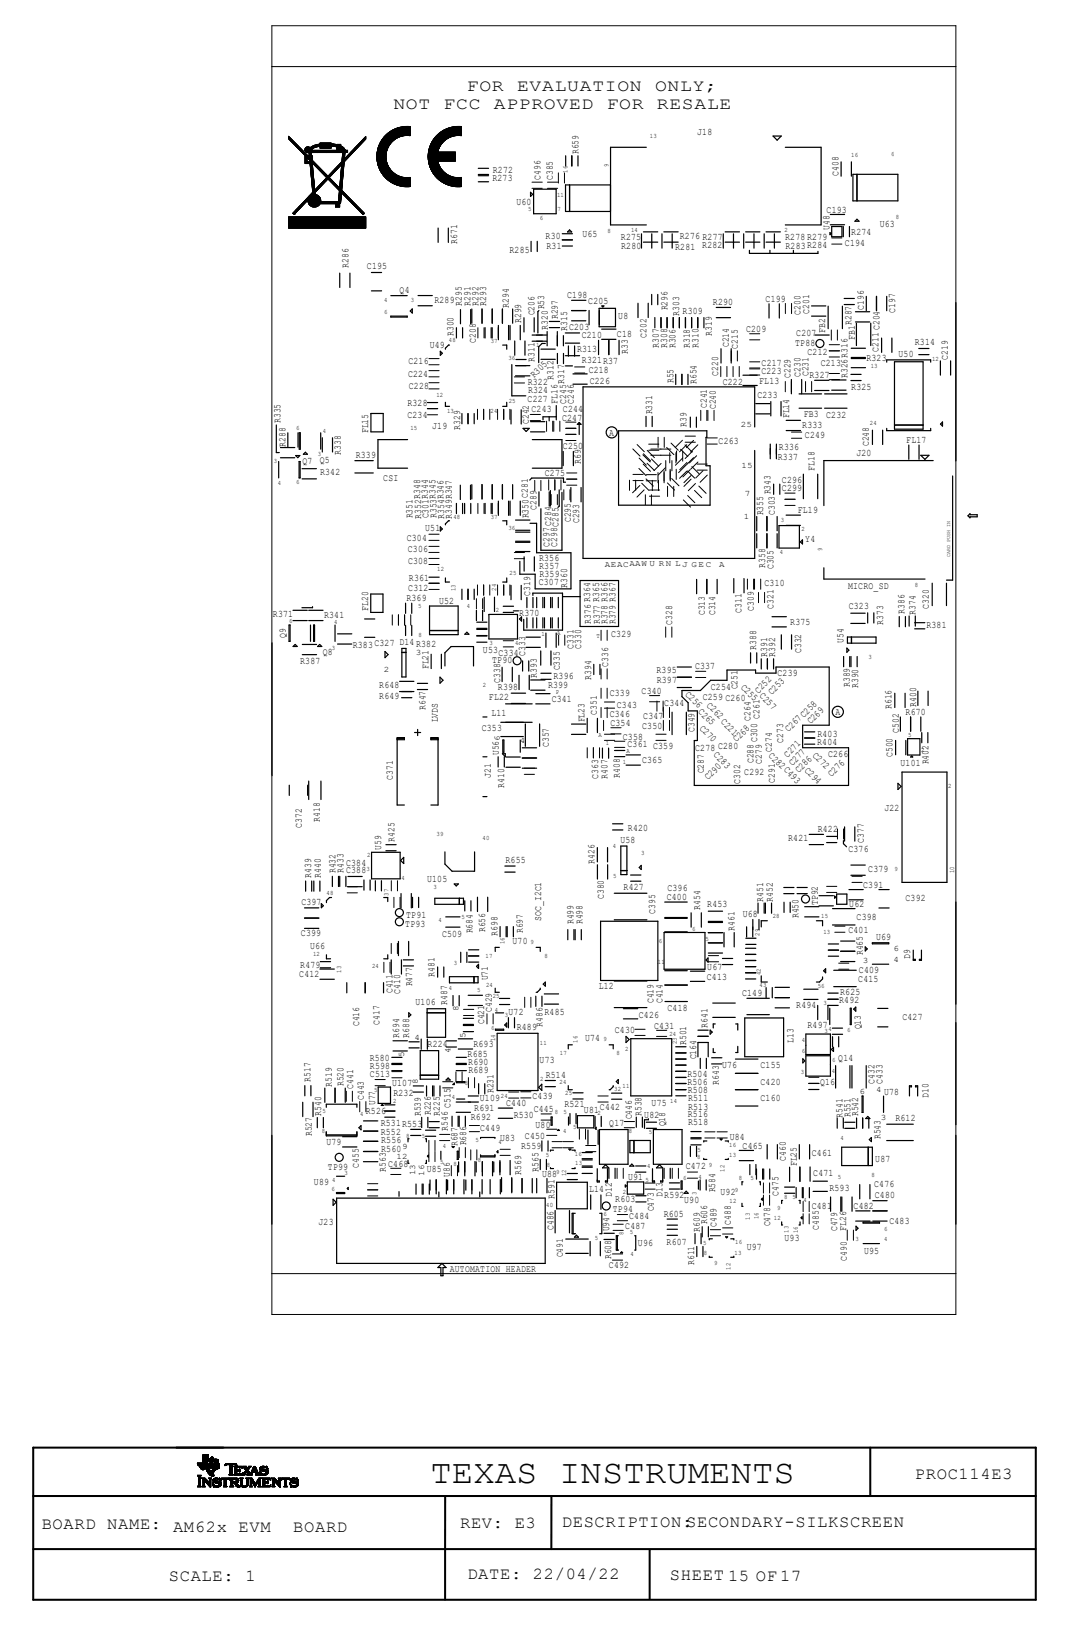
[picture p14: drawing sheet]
<svg xmlns="http://www.w3.org/2000/svg" width="279mm" height="432mm" viewBox="0 0 279 432" stroke-linecap="round" stroke-linejoin="round" font-family="sans-serif">
<defs><g id="words">
<text font-size="8.8" x="112.5" y="387.8">TEXAS INSTRUMENTS</text>
<g font-size="4.4">
<text x="122" y="23.7">FOR</text>
<text x="135.1" y="23.7">EVALUATION</text>
<text x="171.2" y="23.7">ONLY;</text>
<text x="102.8" y="28.5">NOT</text>
<text x="115.9" y="28.5">FCC</text>
<text x="129.1" y="28.5">APPROVED</text>
<text x="158.6" y="28.5">FOR</text>
<text x="171.7" y="28.5">RESALE</text>
<text x="239.1" y="386.7">PROC114E3</text>
<text x="10.9" y="400">BOARD NAME:</text>
<text x="45.2" y="400.7">AM62x EVM</text>
<text x="76.7" y="400.7">BOARD</text>
<text x="120.2" y="399.6">REV: E3</text>
<text x="146.9" y="399.4">DESCRIPTION:SECONDARY-SILKSCREEN</text>
<text x="44.1" y="413.6">SCALE: 1</text>
<text x="122.2" y="413">DATE: 22/04/22</text>
<text x="175.1" y="413.2">SHEET 15 OF 17</text>
</g>
<g font-size="2.6">
<text x="182.2" y="35.4">J18</text>
<text x="151.2" y="40.3" transform="rotate(-90 151.2 40.3)">R659</text>
<text x="128.7" y="47.4">R273</text>
<text x="128.8" y="45.3">R272</text>
<text x="141.2" y="47" transform="rotate(-90 141.2 47)">C496</text>
<text x="144.5" y="47.1" transform="rotate(-90 144.5 47.1)">C385</text>
<text x="219.1" y="45.9" transform="rotate(-90 219.1 45.9)">C408</text>
<text x="135" y="53.6">U60</text>
<text x="216" y="55.6">C193</text>
<text x="229.9" y="59.5">U63</text>
<text x="119.5" y="63.7" transform="rotate(-90 119.5 63.7)">R671</text>
<text x="142.6" y="62.5">R30</text>
<text x="142.8" y="65">R31</text>
<text x="152.2" y="62">U65</text>
<text x="162.3" y="62.9">R275</text>
<text x="162.3" y="65.1">R280</text>
<text x="176.5" y="65.4">R281 R282</text>
<text x="177.7" y="62.6">R276 R277</text>
<text x="205.2" y="62.9">R278 R279</text>
<text x="205.3" y="65">R283R284</text>
<text x="216.8" y="60.2" transform="rotate(-90 216.8 60.2)">U48</text>
<text x="220.9" y="64.3">C194</text>
<text x="222.5" y="61.4">R274</text>
<text x="91.1" y="70" transform="rotate(-90 91.1 70)">R286</text>
<text x="95.9" y="70.4">C195</text>
<text x="133.2" y="66">R285</text>
<text x="104.4" y="76.7">Q4</text>
<text x="148.3" y="78">C198</text>
<text x="113.5" y="79.3">R289</text>
<text x="120.7" y="80" transform="rotate(-90 120.7 80)">R295</text>
<text x="122.9" y="80" transform="rotate(-90 122.9 80)">R291</text>
<text x="125.1" y="80" transform="rotate(-90 125.1 80)">R292</text>
<text x="127" y="80" transform="rotate(-90 127 80)">R293</text>
<text x="133" y="80.6" transform="rotate(-90 133 80.6)">R294</text>
<text x="139.7" y="82.5" transform="rotate(-90 139.7 82.5)">C206</text>
<text x="142.3" y="80.9" transform="rotate(-90 142.3 80.9)">R53</text>
<text x="145.8" y="83.5" transform="rotate(-90 145.8 83.5)">R297</text>
<text x="153.8" y="79.4">C205</text>
<text x="161.6" y="83.3">U8</text>
<text x="174.4" y="81.2" transform="rotate(-90 174.4 81.2)">R296</text>
<text x="177.5" y="82.6" transform="rotate(-90 177.5 82.6)">R303</text>
<text x="178.4" y="82.2">R309</text>
<text x="186.4" y="79.7">R290</text>
<text x="200.1" y="79.1">C199</text>
<text x="209.2" y="82.3" transform="rotate(-90 209.2 82.3)">C200</text>
<text x="211.5" y="82.1" transform="rotate(-90 211.5 82.1)">C201</text>
<text x="225.8" y="81" transform="rotate(-90 225.8 81)">C196</text>
<text x="234" y="81.8" transform="rotate(-90 234 81.8)">C197</text>
<text x="118.6" y="87.9" transform="rotate(-90 118.6 87.9)">R300</text>
<text x="124.4" y="89.6" transform="rotate(-90 124.4 89.6)">C208</text>
<text x="136.2" y="84.5" transform="rotate(-90 136.2 84.5)">R299</text>
<text x="143.2" y="86.3" transform="rotate(-90 143.2 86.3)">R320</text>
<text x="148.2" y="86.4" transform="rotate(-90 148.2 86.4)">R315</text>
<text x="148.7" y="86.2">C203</text>
<text x="152" y="88.4">C210</text>
<text x="161.2" y="88.1">C18</text>
<text x="169" y="88.3" transform="rotate(-90 169 88.3)">C202</text>
<text x="186" y="87.8" transform="rotate(-90 186 87.8)">R319</text>
<text x="195" y="86.8">C209</text>
<text x="208.1" y="88">C207</text>
<text x="215.7" y="87" transform="rotate(-90 215.7 87)">FB2</text>
<text x="222.6" y="85" transform="rotate(-90 222.6 85)">R287</text>
<text x="223.4" y="88.9" transform="rotate(-90 223.4 88.9)">FB1</text>
<text x="106.7" y="95.3">C216</text>
<text x="112.3" y="91">U49</text>
<text x="139.7" y="94.6" transform="rotate(-90 139.7 94.6)">R311</text>
<text x="150.8" y="92.1">R313</text>
<text x="152.1" y="94.8">R321R37</text>
<text x="164.1" y="92.5" transform="rotate(-90 164.1 92.5)">R33</text>
<text x="172.2" y="90.9" transform="rotate(-90 172.2 90.9)">R307</text>
<text x="174.3" y="91" transform="rotate(-90 174.3 91)">R308</text>
<text x="176.6" y="91.1" transform="rotate(-90 176.6 91.1)">R306</text>
<text x="180.3" y="91.1" transform="rotate(-90 180.3 91.1)">R318</text>
<text x="182.6" y="90.9" transform="rotate(-90 182.6 90.9)">R310</text>
<text x="190.5" y="90.8" transform="rotate(-90 190.5 90.8)">C214</text>
<text x="192.9" y="91.2" transform="rotate(-90 192.9 91.2)">C215</text>
<text x="199.1" y="95.6">C217</text>
<text x="207.8" y="90.5">TP88</text>
<text x="211.1" y="92.8">C212</text>
<text x="214.5" y="95.7">C213</text>
<text x="226.5" y="94.5">R323</text>
<text x="229.6" y="92" transform="rotate(-90 229.6 92)">C211 C204</text>
<text x="234.8" y="93.3">U50</text>
<text x="239.1" y="90.1">R314</text>
<text x="247.7" y="94.1" transform="rotate(-90 247.7 94.1)">C219</text>
<text x="106.6" y="98.5">C224</text>
<text x="106.8" y="101.7">C228</text>
<text x="137.9" y="100.8">R322</text>
<text x="139.6" y="98.9" transform="rotate(-45 139.6 98.9)">R305</text>
<text x="144.7" y="99.3" transform="rotate(-90 144.7 99.3)">R312</text>
<text x="153.9" y="97.6">C218</text>
<text x="154.1" y="100.4">C226</text>
<text x="176" y="100.2" transform="rotate(-90 176 100.2)">R55</text>
<text x="182" y="100.5" transform="rotate(-90 182 100.5)">R654</text>
<text x="187.7" y="98.3" transform="rotate(-90 187.7 98.3)">C220</text>
<text x="188.9" y="100.7">C222</text>
<text x="198.4" y="100.3">FL13</text>
<text x="199" y="97.7">C223</text>
<text x="206.7" y="98.9" transform="rotate(-90 206.7 98.9)">C229</text>
<text x="209.3" y="98.6" transform="rotate(-90 209.3 98.6)">C230</text>
<text x="211.3" y="98.4" transform="rotate(-90 211.3 98.4)">C231</text>
<text x="211.6" y="98.8">R327</text>
<text x="221.5" y="98.9" transform="rotate(-90 221.5 98.9)">R326R316</text>
<text x="222.5" y="102">R325</text>
<text x="106.5" y="106.3">R328</text>
<text x="137.9" y="105.1">C227</text>
<text x="138" y="102.8">R324</text>
<text x="138.9" y="107.8">C243</text>
<text x="145.7" y="105.6" transform="rotate(-90 145.7 105.6)">FL16</text>
<text x="147.1" y="107.7">C244</text>
<text x="148" y="105.6" transform="rotate(-90 148 105.6)">C245R317</text>
<text x="150" y="105.6" transform="rotate(-90 150 105.6)">C246</text>
<text x="184.7" y="106.7" transform="rotate(-90 184.7 106.7)">C241</text>
<text x="187.1" y="107.1" transform="rotate(-90 187.1 107.1)">C240</text>
<text x="198" y="104.2">C233</text>
<text x="73.3" y="110.7" transform="rotate(-90 73.3 110.7)">R335</text>
<text x="96.2" y="113.3" transform="rotate(-90 96.2 113.3)">FL15</text>
<text x="106.5" y="109.3">C234</text>
<text x="112.9" y="112.2">J19</text>
<text x="120.3" y="112.4" transform="rotate(-90 120.3 112.4)">R329</text>
<text x="138.2" y="110.9" transform="rotate(-90 138.2 110.9)">C242</text>
<text x="146.9" y="110">C247</text>
<text x="159.3" y="114">A</text>
<text x="170.5" y="108.4" transform="rotate(-90 170.5 108.4)">R331</text>
<text x="179.4" y="111.7" transform="rotate(-90 179.4 111.7)">R39</text>
<text x="206.2" y="109.4" transform="rotate(-90 206.2 109.4)">FL14</text>
<text x="209.7" y="111.8">R333</text>
<text x="210.1" y="109.1">FB3</text>
<text x="215.9" y="109.3">C232</text>
<text x="74.6" y="116.8" transform="rotate(-90 74.6 116.8)">R288</text>
<text x="89" y="118.9" transform="rotate(-90 89 118.9)">R338</text>
<text x="93" y="119.7">R339</text>
<text x="147.1" y="117.4">C250</text>
<text x="187.8" y="116">C263</text>
<text x="203.6" y="117.8">R336</text>
<text x="210.4" y="114.6">C249</text>
<text x="223.8" y="119.2">J20</text>
<text x="227.1" y="116.7" transform="rotate(-90 227.1 116.7)">C248</text>
<text x="236.9" y="115.8">FL17</text>
<text x="79.1" y="121.3">Q7</text>
<text x="83.6" y="121">Q5</text>
<text x="83.7" y="124.2">R342</text>
<text x="100.2" y="125.8">CSI</text>
<text x="142.4" y="124.5">C275</text>
<text x="151.8" y="121.2" transform="rotate(-90 151.8 121.2)">R69</text>
<text x="203.3" y="120.2">R337</text>
<text x="212.9" y="123.2" transform="rotate(-90 212.9 123.2)">FL18</text>
<text x="201.4" y="129.3" transform="rotate(-90 201.4 129.3)">R343</text>
<text x="204.4" y="126.4">C296</text>
<text x="204.4" y="128.5">C299</text>
<text x="107.8" y="135.6" transform="rotate(-90 107.8 135.6)">R351</text>
<text x="110.1" y="135.6" transform="rotate(-90 110.1 135.6)">R352R348</text>
<text x="112" y="135.6" transform="rotate(-90 112 135.6)">C301R344</text>
<text x="114.1" y="135.5" transform="rotate(-90 114.1 135.5)">R353R345</text>
<text x="116.1" y="135.6" transform="rotate(-90 116.1 135.6)">R354R346</text>
<text x="118.1" y="135.6" transform="rotate(-90 118.1 135.6)">R349R347</text>
<text x="138.1" y="135.6" transform="rotate(-90 138.1 135.6)">R350C281</text>
<text x="140.2" y="133.4" transform="rotate(-90 140.2 133.4)">C289</text>
<text x="149.2" y="136.6" transform="rotate(-90 149.2 136.6)">C295</text>
<text x="151.4" y="136.9" transform="rotate(-90 151.4 136.9)">C293</text>
<text x="199.5" y="134.8" transform="rotate(-90 199.5 134.8)">R355</text>
<text x="202.5" y="134.7" transform="rotate(-90 202.5 134.7)">C303</text>
<text x="208.5" y="134.2">FL19</text>
<text x="106.3" y="141.4">C304</text>
<text x="111.1" y="138.9">U51</text>
<text x="143.7" y="143" transform="rotate(-90 143.7 143)">C297C284</text>
<text x="145.6" y="143" transform="rotate(-90 145.6 143)">C298C285</text>
<text x="210.5" y="141.7">Y4</text>
<text x="106.6" y="144.5">C306</text>
<text x="106.6" y="147.6">C308</text>
<text x="140.9" y="146.7">R356</text>
<text x="140.9" y="148.8">R357</text>
<text x="200" y="148.6" transform="rotate(-90 200 148.6)">R358</text>
<text x="202.2" y="148.9" transform="rotate(-90 202.2 148.9)">C305</text>
<text x="106.7" y="154.5">C312</text>
<text x="106.9" y="152.1">R361</text>
<text x="138.6" y="155.9" transform="rotate(-90 138.6 155.9)">C319</text>
<text x="140.8" y="153.1">C307</text>
<text x="141" y="151">R359</text>
<text x="148.2" y="153.8" transform="rotate(-90 148.2 153.8)">R360</text>
<text x="199.8" y="153.4">C310</text>
<text x="221.7" y="154.1">MICRO_SD</text>
<text x="71.4" y="161.4">R371</text>
<text x="84.7" y="161.6">R341</text>
<text x="96.2" y="159.8" transform="rotate(-90 96.2 159.8)">FL20</text>
<text x="106.2" y="157.1">R369</text>
<text x="114.7" y="157.9">U52</text>
<text x="135.7" y="161.1">R370</text>
<text x="184.3" y="160.9" transform="rotate(-90 184.3 160.9)">C313</text>
<text x="186.9" y="160.9" transform="rotate(-90 186.9 160.9)">C314</text>
<text x="193.8" y="160.3" transform="rotate(-90 193.8 160.3)">C311</text>
<text x="197" y="159.7" transform="rotate(-90 197 159.7)">C309</text>
<text x="202.2" y="159.3" transform="rotate(-90 202.2 159.3)">C321</text>
<text x="221.8" y="159.4">C323</text>
<text x="236.4" y="160.5" transform="rotate(-90 236.4 160.5)">R386</text>
<text x="239.3" y="160.8" transform="rotate(-90 239.3 160.8)">R374</text>
<text x="242.8" y="159.2" transform="rotate(-90 242.8 159.2)">C320</text>
<text x="74.7" y="166.8" transform="rotate(-90 74.7 166.8)">Q9</text>
<text x="154.4" y="163.2" transform="rotate(-90 154.4 163.2)">R376 R364</text>
<text x="156.7" y="163.2" transform="rotate(-90 156.7 163.2)">R377 R365</text>
<text x="158.8" y="163.3" transform="rotate(-90 158.8 163.3)">R378 R366</text>
<text x="159.7" y="166.7">C329</text>
<text x="160.9" y="163.3" transform="rotate(-90 160.9 163.3)">R379 R367</text>
<text x="175.7" y="163.5" transform="rotate(-90 175.7 163.5)">C328</text>
<text x="206.5" y="163.6">R375</text>
<text x="230.8" y="163.4" transform="rotate(-90 230.8 163.4)">R373</text>
<text x="242.1" y="164.3">R381</text>
<text x="78.5" y="173.6">R387</text>
<text x="84.4" y="171.2">Q8</text>
<text x="92.2" y="169.4">R383C327 D14R382</text>
<text x="126.2" y="170.7">U53</text>
<text x="128.7" y="173.4">TP90</text>
<text x="130.3" y="171.5">C334</text>
<text x="137.2" y="171.5" transform="rotate(-90 137.2 171.5)">C333</text>
<text x="149.9" y="169.7" transform="rotate(-90 149.9 169.7)">C331</text>
<text x="151.9" y="169.7" transform="rotate(-90 151.9 169.7)">C330</text>
<text x="197.6" y="169.9" transform="rotate(-90 197.6 169.9)">R388</text>
<text x="200.6" y="171.7" transform="rotate(-90 200.6 171.7)">R391</text>
<text x="202.6" y="171.7" transform="rotate(-90 202.6 171.7)">R392</text>
<text x="209.4" y="170.8" transform="rotate(-90 209.4 170.8)">C332</text>
<text x="220.4" y="168.1" transform="rotate(-90 220.4 168.1)">U54</text>
<text x="112" y="175" transform="rotate(-90 112 175)">FL21</text>
<text x="130.7" y="178.6" transform="rotate(-90 130.7 178.6)">C338</text>
<text x="140.3" y="177.2" transform="rotate(-90 140.3 177.2)">R393</text>
<text x="143.2" y="180">R399</text>
<text x="144.7" y="177.7">R396</text>
<text x="146.3" y="175.3" transform="rotate(-90 146.3 175.3)">C335</text>
<text x="154.5" y="177.8" transform="rotate(-90 154.5 177.8)">R394</text>
<text x="159" y="174.4" transform="rotate(-90 159 174.4)">C336</text>
<text x="171.6" y="175.9">R395</text>
<text x="171.7" y="178.7">R397</text>
<text x="181.7" y="175.1">C337</text>
<text x="193.5" y="179.9" transform="rotate(45 193.5 179.9)">C255</text>
<text x="203.2" y="176.7">C239</text>
<text x="222.1" y="179.7" transform="rotate(-90 222.1 179.7)">R389</text>
<text x="224.3" y="180" transform="rotate(-90 224.3 180)">R390</text>
<text x="99.1" y="180.1">R648</text>
<text x="99.1" y="182.7">R649</text>
<text x="111.2" y="185.7" transform="rotate(-90 111.2 185.7)">R647</text>
<text x="127.8" y="183.2">FL22</text>
<text x="130.2" y="180.6">R398</text>
<text x="144.2" y="183.6">C341</text>
<text x="159.4" y="182.1">C339</text>
<text x="161.2" y="185.1">C343</text>
<text x="167.7" y="181.4">C340</text>
<text x="173.6" y="184.6">C344</text>
<text x="179" y="181.8" transform="rotate(45 179 181.8)">C256</text>
<text x="183.7" y="183.1">C259 C260</text>
<text x="184.6" y="184.6" transform="rotate(45 184.6 184.6)">C262C221</text>
<text x="185.8" y="180.4">C254</text>
<text x="192.8" y="180.3" transform="rotate(-90 192.8 180.3)">C251</text>
<text x="198.2" y="181.4" transform="rotate(-45 198.2 181.4)">C252</text>
<text x="198.4" y="182.1" transform="rotate(45 198.4 182.1)">C257</text>
<text x="201.7" y="181.8" transform="rotate(-45 201.7 181.8)">C253</text>
<text x="233" y="185.5" transform="rotate(-90 233 185.5)">R616</text>
<text x="239.4" y="184.9" transform="rotate(-90 239.4 184.9)">R400</text>
<text x="114.4" y="188.9" transform="rotate(-90 114.4 188.9)">LVDS</text>
<text x="125.9" y="191.2">C353</text>
<text x="128.4" y="187.2">L11</text>
<text x="152.8" y="189" transform="rotate(-90 152.8 189)">FL23</text>
<text x="156" y="186.9" transform="rotate(-90 156 186.9)">C351</text>
<text x="159.4" y="187.5">C346</text>
<text x="159.5" y="189.8">C354</text>
<text x="167.9" y="190.8">C350</text>
<text x="168.1" y="188">C347</text>
<text x="181.5" y="191.5" transform="rotate(-90 181.5 191.5)">C349</text>
<text x="182.4" y="186.3" transform="rotate(45 182.4 186.3)">C265</text>
<text x="182.7" y="190.6" transform="rotate(45 182.7 190.6)">C270</text>
<text x="196.1" y="188.5" transform="rotate(-90 196.1 188.5)">C264</text>
<text x="206.1" y="191.5" transform="rotate(-45 206.1 191.5)">C267C258</text>
<text x="211.9" y="189.5" transform="rotate(-45 211.9 189.5)">C269</text>
<text x="218.3" y="187">A</text>
<text x="234.9" y="191.6" transform="rotate(-90 234.9 191.6)">C502</text>
<text x="236.7" y="187">R670</text>
<text x="130.4" y="197.5" transform="rotate(-90 130.4 197.5)">U56</text>
<text x="143.4" y="195.4" transform="rotate(-90 143.4 195.4)">C357</text>
<text x="162.8" y="193.4">C358</text>
<text x="164" y="195.4">C361 C359</text>
<text x="181.7" y="196.5">C278 C280</text>
<text x="186.4" y="197.5" transform="rotate(45 186.4 197.5)">C283</text>
<text x="192.5" y="194.2" transform="rotate(-45 192.5 194.2)">C268</text>
<text x="197.9" y="194.1" transform="rotate(-90 197.9 194.1)">C300 C261</text>
<text x="200.8" y="197.8" transform="rotate(45 200.8 197.8)">C282C493</text>
<text x="201.7" y="196.6" transform="rotate(-90 201.7 196.6)">C274</text>
<text x="204.7" y="194.3" transform="rotate(-90 204.7 194.3)">C273</text>
<text x="212.3" y="197.7" transform="rotate(45 212.3 197.7)">C272</text>
<text x="213.6" y="194.9">R404</text>
<text x="213.6" y="192.7">R403</text>
<text x="216.4" y="198">C266</text>
<text x="102.7" y="203.9" transform="rotate(-90 102.7 203.9)">C371</text>
<text x="128.3" y="203.5" transform="rotate(-90 128.3 203.5)">J21</text>
<text x="156.4" y="203.6" transform="rotate(-90 156.4 203.6)">C363</text>
<text x="158.8" y="203.6" transform="rotate(-90 158.8 203.6)">R407</text>
<text x="162" y="203.3" transform="rotate(-90 162 203.3)">R408</text>
<text x="167.8" y="199.6">C365</text>
<text x="183.9" y="202.3" transform="rotate(-90 183.9 202.3)">C287</text>
<text x="194.5" y="202.6">C292</text>
<text x="196.9" y="199.6" transform="rotate(-90 196.9 199.6)">C288</text>
<text x="199.1" y="199.7" transform="rotate(-90 199.1 199.7)">C279</text>
<text x="205.9" y="198.2" transform="rotate(-45 205.9 198.2)">C271</text>
<text x="207.1" y="200.4" transform="rotate(-45 207.1 200.4)">C277</text>
<text x="208.8" y="202.2" transform="rotate(-45 208.8 202.2)">C286</text>
<text x="210.2" y="201.6" transform="rotate(45 210.2 201.6)">C294</text>
<text x="217.3" y="203.2" transform="rotate(-45 217.3 203.2)">C276</text>
<text x="233.3" y="198" transform="rotate(-90 233.3 198)">C500</text>
<text x="235.4" y="200.4">U101</text>
<text x="242.7" y="199.9" transform="rotate(-90 242.7 199.9)">R402</text>
<text x="131.8" y="206" transform="rotate(-90 131.8 206)">R410</text>
<text x="185.1" y="204.1" transform="rotate(-45 185.1 204.1)">C290</text>
<text x="193.4" y="204.9" transform="rotate(-90 193.4 204.9)">C302</text>
<text x="202.5" y="204.8" transform="rotate(-90 202.5 204.8)">C291</text>
<text x="83.6" y="214.9" transform="rotate(-90 83.6 214.9)">R418</text>
<text x="231.2" y="212">J22</text>
<text x="78.9" y="216.5" transform="rotate(-90 78.9 216.5)">C372</text>
<text x="103.1" y="220.1" transform="rotate(-90 103.1 220.1)">R425</text>
<text x="162.2" y="220.5">U58</text>
<text x="164.1" y="217.3">R420</text>
<text x="206" y="220">R421</text>
<text x="213.7" y="217.7">R422</text>
<text x="225.8" y="220.5" transform="rotate(-90 225.8 220.5)">C377</text>
<text x="90.4" y="226.4">C384</text>
<text x="99.6" y="222.2" transform="rotate(-90 99.6 222.2)">U59</text>
<text x="132.1" y="225.7">R655</text>
<text x="155.4" y="225.9" transform="rotate(-90 155.4 225.9)">R426</text>
<text x="221.7" y="222.8">C376</text>
<text x="81.4" y="229.5" transform="rotate(-90 81.4 229.5)">R439</text>
<text x="83.8" y="229.6" transform="rotate(-90 83.8 229.6)">R440</text>
<text x="87.7" y="228.4" transform="rotate(-90 87.7 228.4)">R432</text>
<text x="89.8" y="228.3" transform="rotate(-90 89.8 228.3)">R433</text>
<text x="90.4" y="228.4">C388</text>
<text x="111.6" y="230.7">U105</text>
<text x="163" y="232.7">R427</text>
<text x="174.4" y="233.1">C396</text>
<text x="225.6" y="232.2">C391</text>
<text x="226.9" y="228.1">C379</text>
<text x="78.8" y="236.7">C397</text>
<text x="106.2" y="240">TP91</text>
<text x="157.8" y="235.2" transform="rotate(-90 157.8 235.2)">C380</text>
<text x="171.3" y="239.1" transform="rotate(-90 171.3 239.1)">C395</text>
<text x="174.3" y="235.3">C400</text>
<text x="183" y="237.9" transform="rotate(-90 183 237.9)">R454</text>
<text x="184.8" y="237.3">R453</text>
<text x="194.1" y="239.9">U68</text>
<text x="199.5" y="235.9" transform="rotate(-90 199.5 235.9)">R451</text>
<text x="202" y="235.9" transform="rotate(-90 202 235.9)">R452</text>
<text x="213.8" y="236.7" transform="rotate(-90 213.8 236.7)">TP92</text>
<text x="222" y="237.2">U62</text>
<text x="236.7" y="235.8">C392</text>
<text x="78.7" y="244.9">C399</text>
<text x="105.9" y="242.5">TP93</text>
<text x="115.5" y="244.9">C509</text>
<text x="123.5" y="244.1" transform="rotate(-90 123.5 244.1)">R684</text>
<text x="126.8" y="243.8" transform="rotate(-90 126.8 243.8)">R656</text>
<text x="130" y="244.8" transform="rotate(-90 130 244.8)">R698</text>
<text x="136.6" y="244.1" transform="rotate(-90 136.6 244.1)">R697</text>
<text x="141.4" y="240.8" transform="rotate(-90 141.4 240.8)">SOC_I2C1</text>
<text x="149.9" y="241.7" transform="rotate(-90 149.9 241.7)">R499</text>
<text x="152.2" y="241.7" transform="rotate(-90 152.2 241.7)">R498</text>
<text x="192" y="243.4" transform="rotate(-90 192 243.4)">R461</text>
<text x="208.7" y="240.2" transform="rotate(-90 208.7 240.2)">R450</text>
<text x="221.7" y="243.9">C401</text>
<text x="223.9" y="240.7">C398</text>
<text x="229" y="245.8">U69</text>
<text x="81" y="248.1">U66</text>
<text x="134" y="246.8">U70</text>
<text x="225.5" y="249.8" transform="rotate(-90 225.5 249.8)">R465</text>
<text x="237.9" y="250.7" transform="rotate(-90 237.9 250.7)">D9</text>
<text x="78.2" y="255.6">C412</text>
<text x="78.5" y="253.1">R479</text>
<text x="107.7" y="258" transform="rotate(-90 107.7 258)">R477</text>
<text x="113.6" y="255.4" transform="rotate(-90 113.6 255.4)">R481</text>
<text x="127.5" y="256.4" transform="rotate(-90 127.5 256.4)">U71</text>
<text x="184.7" y="256.2">C413</text>
<text x="184.8" y="253.8">U67</text>
<text x="224.3" y="256.8">C415</text>
<text x="224.5" y="254.6">C409</text>
<text x="102.6" y="259.8" transform="rotate(-90 102.6 259.8)">C411</text>
<text x="104.6" y="259.9" transform="rotate(-90 104.6 259.9)">C410</text>
<text x="108.6" y="263">U106</text>
<text x="116.9" y="262.7" transform="rotate(-90 116.9 262.7)">R487</text>
<text x="156.5" y="258.6">L12</text>
<text x="170.8" y="262.4" transform="rotate(-90 170.8 262.4)">C419</text>
<text x="173.2" y="262.4" transform="rotate(-90 173.2 262.4)">C414</text>
<text x="194" y="260.5">C149</text>
<text x="208.1" y="263.7">R494</text>
<text x="219.3" y="262.4">R492</text>
<text x="219.6" y="260.2">R625</text>
<text x="93.9" y="268.4" transform="rotate(-90 93.9 268.4)">C416</text>
<text x="99.2" y="268.1" transform="rotate(-90 99.2 268.1)">C417</text>
<text x="126.6" y="267.9" transform="rotate(-90 126.6 267.9)">C421</text>
<text x="128.6" y="264.7" transform="rotate(-90 128.6 264.7)">C429</text>
<text x="132.9" y="265.5">U72</text>
<text x="135.1" y="269.5">R489</text>
<text x="141.8" y="268.6" transform="rotate(-90 141.8 268.6)">R486</text>
<text x="142.3" y="265.3">R485</text>
<text x="167" y="266.3">C426</text>
<text x="171" y="269">C431</text>
<text x="174.5" y="264.5">C418</text>
<text x="184.9" y="268.8" transform="rotate(-90 184.9 268.8)">R641</text>
<text x="211.1" y="268.7">R497</text>
<text x="225" y="269.2" transform="rotate(-90 225 269.2)">Q13</text>
<text x="235.9" y="266.8">C427</text>
<text x="104.3" y="271.5" transform="rotate(-90 104.3 271.5)">R694</text>
<text x="106.9" y="271.5" transform="rotate(-90 106.9 271.5)">R688</text>
<text x="111.8" y="273.9">R224</text>
<text x="123.7" y="273.8">R693</text>
<text x="152.9" y="272.2">U74</text>
<text x="160.7" y="270.1">C430</text>
<text x="179.3" y="273.3" transform="rotate(-90 179.3 273.3)">R501</text>
<text x="207.4" y="272.7" transform="rotate(-90 207.4 272.7)">L13</text>
<text x="96.6" y="277.5">R580</text>
<text x="96.7" y="281.8">C513</text>
<text x="96.7" y="279.6">R598</text>
<text x="122.2" y="276.4">R685</text>
<text x="122.4" y="278.4">R690</text>
<text x="122.4" y="280.5">R689</text>
<text x="141" y="278">U73</text>
<text x="142.6" y="281.8">R514</text>
<text x="179.7" y="281.6">R504</text>
<text x="182" y="277.1" transform="rotate(-90 182 277.1)">C164</text>
<text x="188.7" y="279.4">U76</text>
<text x="198.8" y="279.4">C155</text>
<text x="219.1" y="277.6">Q14</text>
<text x="81.1" y="282.9" transform="rotate(-90 81.1 282.9)">R517</text>
<text x="86.8" y="284.2" transform="rotate(-90 86.8 284.2)">R519</text>
<text x="89.8" y="284.1" transform="rotate(-90 89.8 284.1)">R520</text>
<text x="92.3" y="284.7" transform="rotate(-90 92.3 284.7)">C441</text>
<text x="95.1" y="287.7" transform="rotate(-90 95.1 287.7)">C443</text>
<text x="102.5" y="284.1">U107</text>
<text x="102.8" y="286.6">R232</text>
<text x="128.9" y="285.9" transform="rotate(-90 128.9 285.9)">R231</text>
<text x="139.2" y="287.5">C439</text>
<text x="179.7" y="283.8">R506</text>
<text x="179.8" y="286">R508</text>
<text x="179.8" y="288">R511</text>
<text x="187.9" y="283.7" transform="rotate(-90 187.9 283.7)">R643</text>
<text x="198.8" y="283.7">C420</text>
<text x="198.8" y="288">C160</text>
<text x="214.3" y="283.8">Q16</text>
<text x="228.6" y="283.5" transform="rotate(-90 228.6 283.5)">C432</text>
<text x="230.6" y="283.5" transform="rotate(-90 230.6 283.5)">C433</text>
<text x="231.1" y="286.5">U78</text>
<text x="242.7" y="287.1" transform="rotate(-90 242.7 287.1)">D10</text>
<text x="83.9" y="291.8" transform="rotate(-90 83.9 291.8)">R540</text>
<text x="95.6" y="291.3">R526</text>
<text x="98" y="289.1" transform="rotate(-90 98 289.1)">U77</text>
<text x="110" y="292" transform="rotate(-90 110 292)">R539</text>
<text x="112.6" y="291.7" transform="rotate(-90 112.6 291.7)">R226</text>
<text x="115" y="291.9" transform="rotate(-90 115 291.9)">R225</text>
<text x="117.7" y="289.8" transform="rotate(-90 117.7 289.8)">C515</text>
<text x="123.1" y="293.1">R692</text>
<text x="124" y="290.5">R691</text>
<text x="125.4" y="288.1">U109</text>
<text x="132.3" y="289.3">C440</text>
<text x="134.3" y="292.4">R530</text>
<text x="139.5" y="290.9">C445</text>
<text x="147.5" y="289.5">R521</text>
<text x="152.6" y="291">U81</text>
<text x="156.8" y="290.3">C442</text>
<text x="165.1" y="292.8" transform="rotate(-90 165.1 292.8)">C446</text>
<text x="167.7" y="291.9" transform="rotate(-90 167.7 291.9)">R538</text>
<text x="168.4" y="292.3">U82</text>
<text x="170.3" y="289.3">U75</text>
<text x="179.8" y="292.2">R516</text>
<text x="179.8" y="290.2">R513</text>
<text x="220.2" y="292.3" transform="rotate(-90 220.2 292.3)">R541</text>
<text x="222.3" y="292.2" transform="rotate(-90 222.3 292.2)">R551</text>
<text x="224.3" y="292" transform="rotate(-90 224.3 292)">R542</text>
<text x="234" y="293.2">R612</text>
<text x="81.5" y="297.2" transform="rotate(-90 81.5 297.2)">R527</text>
<text x="85.3" y="299.4">U79</text>
<text x="99.5" y="296.9">R552</text>
<text x="99.5" y="294.4">R531R553</text>
<text x="99.6" y="299.1">R556</text>
<text x="117" y="295.7" transform="rotate(-90 117 295.7)">R546</text>
<text x="119.6" y="299.8" transform="rotate(-90 119.6 299.8)">R687</text>
<text x="121.9" y="299.6" transform="rotate(-90 121.9 299.6)">R686</text>
<text x="125.5" y="295.9">C449</text>
<text x="130.7" y="298.4">U83</text>
<text x="137.2" y="297.8">C450</text>
<text x="140" y="295">U80</text>
<text x="159.2" y="294.6">Q17</text>
<text x="173.8" y="294.6" transform="rotate(-90 173.8 294.6)">Q18</text>
<text x="179.8" y="294.3">R518</text>
<text x="190.7" y="298.3">U84</text>
<text x="230.1" y="298" transform="rotate(-90 230.1 298)">R543</text>
<text x="85.7" y="306">TP99</text>
<text x="93.8" y="305.4" transform="rotate(-90 93.8 305.4)">C455</text>
<text x="99.6" y="301.3">R560</text>
<text x="101.5" y="305.1">C468</text>
<text x="136.2" y="300.5">R559</text>
<text x="179.2" y="305.8">C472</text>
<text x="194.1" y="300.5">C465</text>
<text x="205.4" y="303.7" transform="rotate(-90 205.4 303.7)">C460</text>
<text x="208.3" y="305" transform="rotate(-90 208.3 305)">FL25</text>
<text x="212.2" y="302.2">C461</text>
<text x="228.8" y="304">U87</text>
<text x="82.1" y="310">U89</text>
<text x="100.9" y="306.5" transform="rotate(-90 100.9 306.5)">R563</text>
<text x="111.5" y="306.4">U85</text>
<text x="117.6" y="307.9" transform="rotate(-90 117.6 307.9)">U86</text>
<text x="136.2" y="307.3" transform="rotate(-90 136.2 307.3)">R569</text>
<text x="140.8" y="306.5" transform="rotate(-90 140.8 306.5)">R565</text>
<text x="141.7" y="307.9">U88</text>
<text x="154" y="311.7">L14</text>
<text x="164.2" y="308.5">U91</text>
<text x="186.9" y="311.9" transform="rotate(-90 186.9 311.9)">R584</text>
<text x="212.6" y="307.7">C471</text>
<text x="216.8" y="311.5">R593</text>
<text x="228.5" y="310.5">C476</text>
<text x="144.9" y="313.5" transform="rotate(-90 144.9 313.5)">R591</text>
<text x="159.9" y="313.1" transform="rotate(-90 159.9 313.1)">D12</text>
<text x="160.2" y="316.9">TP94</text>
<text x="160.8" y="314.5">R603</text>
<text x="170.9" y="316.8" transform="rotate(-90 170.9 316.8)">C473</text>
<text x="173.1" y="313.1" transform="rotate(-90 173.1 313.1)">D13</text>
<text x="173.6" y="313.4">R592</text>
<text x="178.8" y="314.7">U90</text>
<text x="188.3" y="312.5">U92</text>
<text x="203.4" y="312.8" transform="rotate(-90 203.4 312.8)">C475</text>
<text x="212.2" y="316.3">C481</text>
<text x="223.1" y="316.1">C482</text>
<text x="228.7" y="313.2">C480</text>
<text x="83.2" y="320.3">J23</text>
<text x="144.6" y="321.7" transform="rotate(-90 144.6 321.7)">C486</text>
<text x="159.3" y="322.1" transform="rotate(-90 159.3 322.1)">U94</text>
<text x="163.4" y="321.4">C487</text>
<text x="164.4" y="318.9">C484</text>
<text x="173.5" y="318.2">R605</text>
<text x="182.9" y="322.1" transform="rotate(-90 182.9 322.1)">R609</text>
<text x="184.8" y="320.2" transform="rotate(-90 184.8 320.2)">R606</text>
<text x="187.3" y="321" transform="rotate(-90 187.3 321)">C489</text>
<text x="191" y="320.3" transform="rotate(-90 191 320.3)">C488</text>
<text x="201.3" y="320.7" transform="rotate(-90 201.3 320.7)">C478</text>
<text x="214" y="321.6" transform="rotate(-90 214 321.6)">C485</text>
<text x="218.8" y="322" transform="rotate(-90 218.8 322)">C479</text>
<text x="221.1" y="322" transform="rotate(-90 221.1 322)">FL26</text>
<text x="232.5" y="320">C483</text>
<text x="147.1" y="328.9" transform="rotate(-90 147.1 328.9)">C491</text>
<text x="159.7" y="329.4" transform="rotate(-90 159.7 329.4)">R608</text>
<text x="166.7" y="326">U96</text>
<text x="174.2" y="325.5">R607</text>
<text x="195.2" y="326.9">U97</text>
<text x="205" y="324.5">U93</text>
<text x="221.3" y="329.7" transform="rotate(-90 221.3 329.7)">C490</text>
<text x="225.8" y="328">U95</text>
<text x="117.5" y="332.7">AUTOMATION HEADER</text>
<text x="159.2" y="331.7">C492</text>
<text x="181.4" y="330.9" transform="rotate(-90 181.4 330.9)">R611</text>
</g>
<g font-size="2.2">
<text x="193.6" y="111.6">25</text>
<text x="193.8" y="122.4">15</text>
<text x="194.7" y="129.8">7</text>
<text x="194.4" y="135.9">1</text>
<text x="158.1" y="148.3">AEACAAW U R N L J G E C</text>
<text x="188" y="148.2">A</text>
<text x="108.7" y="171.4">3</text>
<text x="100.4" y="175.9">2</text>
<text x="130.6" y="193.7" transform="rotate(-90 130.6 193.7)">6</text>
<text x="135.9" y="194.4">4</text>
<text x="225.5" y="251.8">3</text>
<text x="233.5" y="248.8">6</text>
<text x="233.5" y="251.5">4</text>
<text x="119.8" y="264.5" transform="rotate(-90 119.8 264.5)">8</text>
<text x="108.4" y="272">4</text>
<text x="117.8" y="275.5" transform="rotate(-90 117.8 275.5)">4</text>
<text x="121.7" y="271.5" transform="rotate(-90 121.7 271.5)">5</text>
<text x="105.6" y="276.4" transform="rotate(-90 105.6 276.4)">5</text>
<text x="109.2" y="283.6" transform="rotate(-90 109.2 283.6)">8</text>
<text x="224.6" y="286.2">6</text>
<text x="229" y="285.5">4</text>
<text x="230.2" y="292.8">3</text>
<text x="103.6" y="303.1">12</text>
<text x="105.1" y="300.5">9</text>
<text x="108.5" y="307.3" transform="rotate(-90 108.5 307.3)">13</text>
<text x="110.8" y="307.4" transform="rotate(-90 110.8 307.4)">16</text>
</g>
<g font-size="1.7">
<text x="169.8" y="36.1">13</text>
<text x="222.5" y="41.1">16</text>
<text x="233.9" y="39.8" transform="rotate(-180 233.9 39.8)">9</text>
<text x="148.3" y="45.2" transform="rotate(-90 148.3 45.2)">16</text>
<text x="159" y="43.7" transform="rotate(-90 159 43.7)">9</text>
<text x="145.6" y="51.6">11</text>
<text x="138" y="55.2">5</text>
<text x="141.1" y="57.6">6</text>
<text x="145.8" y="55.2">7</text>
<text x="234.1" y="57.3">8</text>
<text x="158.7" y="61">8</text>
<text x="164.9" y="60.7">14</text>
<text x="205" y="60.6">2</text>
<text x="100.4" y="82">6</text>
<text x="100.4" y="79.1">4</text>
<text x="107.3" y="79.1">3</text>
<text x="117.3" y="89.5">48</text>
<text x="128.3" y="89.7">37</text>
<text x="132.9" y="94.2">36</text>
<text x="140.1" y="90.7">1</text>
<text x="243.6" y="94.3">12</text>
<text x="227.6" y="96.3">13</text>
<text x="114.1" y="103.7">12</text>
<text x="116.8" y="107.9">13</text>
<text x="128.2" y="107.9">24</text>
<text x="133" y="105.3">25</text>
<text x="77.4" y="112.5">6</text>
<text x="84.4" y="113.3">4</text>
<text x="107.3" y="112.4">15</text>
<text x="227.4" y="111.3">24</text>
<text x="83" y="119.1">3</text>
<text x="71.5" y="121">3</text>
<text x="72.6" y="126.9">4</text>
<text x="77.4" y="126.6">6</text>
<text x="118.5" y="135.6">48</text>
<text x="128.3" y="135.6">37</text>
<text x="204" y="136.6">3</text>
<text x="132.9" y="138.6">36</text>
<text x="209.5" y="138.9">2</text>
<text x="114.3" y="149.5">12</text>
<text x="203.8" y="145">4</text>
<text x="214.9" y="144.1" transform="rotate(-90 214.9 144.1)">9</text>
<text x="119.1" y="154.7" transform="rotate(-90 119.1 154.7)">13</text>
<text x="129.6" y="154.5" transform="rotate(-90 129.6 154.5)">24</text>
<text x="133.2" y="150.3">25</text>
<text x="239.1" y="153.6">8</text>
<text x="109.3" y="158.9">5</text>
<text x="122" y="159.1">4</text>
<text x="129.6" y="160">2</text>
<text x="75.5" y="163">6</text>
<text x="87.3" y="163.2">4</text>
<text x="109.4" y="166.7">8</text>
<text x="141.6" y="166.3">1</text>
<text x="145.6" y="166.1">A</text>
<text x="155.9" y="166.9">T</text>
<text x="86.8" y="169.9">3</text>
<text x="128" y="168.6">3</text>
<text x="134.7" y="168.6">4</text>
<text x="227" y="172.4">3</text>
<text x="126.2" y="179.6">2</text>
<text x="145.2" y="181.5">P</text>
<text x="156.5" y="192.7">A</text>
<text x="158.4" y="194.9">1</text>
<text x="163.8" y="197.1">A</text>
<text x="237.3" y="192.8">5</text>
<text x="240.7" y="196.8">2</text>
<text x="162.8" y="199.8">1</text>
<text x="247.9" y="206">2</text>
<text x="114.1" y="218.5">39</text>
<text x="126.1" y="219.6">40</text>
<text x="160.2" y="221.7">4</text>
<text x="95.8" y="227.8">3</text>
<text x="96" y="224.2">2</text>
<text x="167.6" y="223.7">3</text>
<text x="233.8" y="227.8">9</text>
<text x="105" y="230.1">4</text>
<text x="113.3" y="232.6">3</text>
<text x="160.3" y="229.6">5</text>
<text x="249.4" y="228.3" transform="rotate(-90 249.4 228.3)">10</text>
<text x="85.3" y="234">48</text>
<text x="101.6" y="234.2" transform="rotate(-90 101.6 234.2)">37</text>
<text x="114.6" y="241.1">4</text>
<text x="120.6" y="240.3">5</text>
<text x="173.2" y="245.7" transform="rotate(-180 173.2 245.7)">9</text>
<text x="180.9" y="243.6">6</text>
<text x="184.4" y="246">5</text>
<text x="198.5" y="244.8" transform="rotate(-90 198.5 244.8)">29</text>
<text x="202" y="240.2">28</text>
<text x="214.7" y="240.1">15</text>
<text x="215.2" y="244.3">13</text>
<text x="81.8" y="250.1">12</text>
<text x="126.9" y="250.6">17</text>
<text x="131.9" y="247" transform="rotate(-90 131.9 247)">16</text>
<text x="138.7" y="246.9">9</text>
<text x="142.3" y="250.5">8</text>
<text x="89.1" y="254.4" transform="rotate(-90 89.1 254.4)">13</text>
<text x="97.2" y="253.1">24</text>
<text x="118.6" y="252.4">3</text>
<text x="171.9" y="252">11</text>
<text x="198.9" y="255" transform="rotate(-90 198.9 255)">42</text>
<text x="117.3" y="259">4</text>
<text x="124.7" y="259.5">5</text>
<text x="127" y="258">24</text>
<text x="128.8" y="261">25</text>
<text x="198.5" y="258.2">43</text>
<text x="213.7" y="258.3">56</text>
<text x="215.2" y="262.9">3</text>
<text x="128.4" y="269.3">6</text>
<text x="129.4" y="264.6">4</text>
<text x="131.9" y="266.1">3</text>
<text x="216.6" y="269.5">4</text>
<text x="221.4" y="269.8">6</text>
<text x="129.4" y="272.3" transform="rotate(-90 129.4 272.3)">14</text>
<text x="141.1" y="273.3">11</text>
<text x="151" y="272.7" transform="rotate(-90 151 272.7)">16</text>
<text x="157.7" y="272.4">9</text>
<text x="161.2" y="275.9">8</text>
<text x="163.4" y="275">2</text>
<text x="175" y="270.9">24</text>
<text x="176.9" y="273.1" transform="rotate(-90 176.9 273.1)">23</text>
<text x="209.5" y="275.5">6</text>
<text x="209.5" y="272.4">4</text>
<text x="215.5" y="270.1">3</text>
<text x="146.3" y="276">17</text>
<text x="209.3" y="280.9">3</text>
<text x="217.4" y="280.7">4</text>
<text x="217.5" y="277.9">6</text>
<text x="97.8" y="285.6">5</text>
<text x="118.1" y="287.5">4</text>
<text x="121.5" y="283.7">8</text>
<text x="130.9" y="287.1">24</text>
<text x="141.2" y="282.8">2</text>
<text x="146.2" y="283.5">24</text>
<text x="147.7" y="286.5">25</text>
<text x="160.5" y="285.4">32</text>
<text x="162.7" y="284.6">11</text>
<text x="84.3" y="291.1">5</text>
<text x="94.1" y="291.9">4</text>
<text x="102.7" y="288.6">2</text>
<text x="145" y="291.3">8</text>
<text x="147.3" y="291.3">5</text>
<text x="156.2" y="291.7">2</text>
<text x="175.2" y="288.5">14</text>
<text x="84.1" y="296.3">8</text>
<text x="106.1" y="297.5">8</text>
<text x="110.2" y="297.5">5</text>
<text x="124.2" y="298.7">5</text>
<text x="130.3" y="299.1">4</text>
<text x="147.2" y="296.2">4</text>
<text x="149.8" y="295.4">5</text>
<text x="164.4" y="296.4">8</text>
<text x="169.5" y="296.7">5</text>
<text x="219.6" y="298.3">4</text>
<text x="115.1" y="304.5">5</text>
<text x="115.7" y="300.2">4</text>
<text x="118.5" y="304.9">8</text>
<text x="124.9" y="304">8</text>
<text x="142.7" y="302.5">5</text>
<text x="142.9" y="305.1">8</text>
<text x="150.2" y="302.4">16</text>
<text x="150.3" y="304.8">13</text>
<text x="169.2" y="305.4">4</text>
<text x="182.2" y="303.1">8</text>
<text x="182.3" y="301.2">5</text>
<text x="185.3" y="305.2">9</text>
<text x="190.6" y="300">16</text>
<text x="190.6" y="302.7">13</text>
<text x="86.6" y="311.4">6</text>
<text x="86.8" y="309.1">4</text>
<text x="90" y="307.4">3</text>
<text x="145.4" y="306.9">9</text>
<text x="148" y="307.6" transform="rotate(-90 148 307.6)">12</text>
<text x="168.7" y="309.1">5</text>
<text x="178.6" y="308.5">6</text>
<text x="182.5" y="308.2">4</text>
<text x="189.4" y="306.5" transform="rotate(-90 189.4 306.5)">12</text>
<text x="192.1" y="311.6">9</text>
<text x="193.1" y="308.6">8</text>
<text x="196.2" y="308.7">5</text>
<text x="219" y="308.3">5</text>
<text x="227.8" y="307.8">8</text>
<text x="142.7" y="315.8">40</text>
<text x="162.8" y="312.3">2</text>
<text x="182" y="312.5" transform="rotate(-90 182 312.5)">3</text>
<text x="190.7" y="314.6">12</text>
<text x="203.1" y="316.4">9</text>
<text x="205" y="313.6">8</text>
<text x="207.2" y="313.6">5</text>
<text x="210" y="314.3">4</text>
<text x="157.7" y="318">6</text>
<text x="162.9" y="322.9" transform="rotate(-90 162.9 322.9)">8</text>
<text x="164.6" y="322.6">5</text>
<text x="196" y="319" transform="rotate(-90 196 319)">13</text>
<text x="198.3" y="318.9" transform="rotate(-90 198.3 318.9)">16</text>
<text x="202.3" y="319">12</text>
<text x="206.1" y="322.4" transform="rotate(-90 206.1 322.4)">13</text>
<text x="208.6" y="322.5" transform="rotate(-90 208.6 322.5)">16</text>
<text x="231.1" y="321.9">6</text>
<text x="155.5" y="324.4">5</text>
<text x="164.8" y="328.5">4</text>
<text x="183.8" y="325.6">5</text>
<text x="183.9" y="328.3">8</text>
<text x="192" y="328.3">13</text>
<text x="192.2" y="325.4">16</text>
<text x="223.6" y="324.5">3</text>
<text x="231.1" y="324.5">4</text>
<text x="186.7" y="330.8">9</text>
<text x="191" y="332.1" transform="rotate(-90 191 332.1)">12</text>
</g>
<text font-size="1.3" x="248.3" y="145.7" transform="rotate(-90 248.3 145.7)">CARD PUSH IN</text>
</g></defs>
<g fill="none" stroke="#000" stroke-width=".26">
<path d="M71.1 6.7h178.7v337.1h-178.7zM71.1 17.4h178.7M75.4 35.8v.2M75.4 35.7v.1M75.4 35.8h.1M75.4 35.8h.2M75.4 35.9h.3M75.4 35.9l.3 .1M75.4 36h.4M75.4 36l.5 .1M75.4 36.1l.5 .1M75.4 36.2h.6"/>
<path d="M75.4 36.3h.6M75.4 35.7h.1M75.4 35.6v.1M75.4 36v.3M75.4 35.6l.8 .8M75.4 36.3l3.1 3.1M75.4 36.3h.7M75.5 36.4h.7M75.6 36.4l.6 .1M75.6 36.5l.7 .1M75.7 36.6h.7M75.8 36.6l.6 .1"/>
<path d="M75.8 36.7h.7M75.9 36.8h.7M76 36.9h.6M76 36.9h.7M76.1 37h.7M76.2 37h.6M76.2 36.4l4.3 4.4M76.2 37.1h.7M76.3 37.1l.7 .1M76.4 37.3h.6M76.4 37.3h.7M76.5 37.4h.7"/>
<path d="M76.6 37.4h.6M76.6 37.5h.7M76.7 37.5l.6 .1M76.7 37.6l.7 .1M76.8 37.7h.6M76.8 37.7l.7 .1M76.9 37.8h.7M77 37.9h.7M77.1 38h.6M77.1 38h.7M77.2 38.1h.7M77.2 38.1l.7 .1"/>
<path d="M77.3 38.2h.7M77.4 38.3h.6M77.4 38.3l.7 .1M77.5 38.4h.7M77.6 38.5h.7M77.7 38.6h.7M77.7 38.7h.7M77.8 38.7l.7 .1M77.9 38.8h.7M78 38.9h.6M78 38.9h.7M78.1 39h.7"/>
<path d="M78.1 39.1h.7M78.2 39.1h.7M78.3 39.2h.6M78.3 39.2l.7 .1M78.4 39.3h.6M78.4 39.4h.8M78.5 39.4l1.3 1.4M78.5 39.5h.7M78.6 39.5h.7M78.7 39.6h.6M78.7 39.6l.7 .1M78.8 39.7h.6"/>
<path d="M78.8 39.8h.7M78.9 39.8l.7 .1M79 39.9h.7M79.1 40h.6M79.7 39.2l.2 .4M79.7 39.1h1.8M79.7 39.3h1.7M79.7 39.3h11.1v.6l-10.7-.1M79.7 39.4h11.1M79.8 39.5h11M79.8 38.9h1.9M79.8 39.6h11"/>
<path d="M79.9 38.7l-.2 .5M79.9 39.6l.4 .3h1.1M79.9 39.6h10.9M79.9 38.6h1.1M79.9 39.7h10.9M80 39.8h10.8M80 38.5h.9M80.1 38.5h.8M80.3 39.9h.4M80.3 38.4h.4M80.8 40h.6M80.8 39.9l.1 .8"/>
<path d="M80.9 38.6l-.6-.2-.4 .3h2.2M80.9 38.6h.1M81.3 38.5h-.1M81.3 39.9l.1 .1M81.4 39.9h8.7M81.4 40v.3M81.4 39.2h-1.7M81.5 38.3l-.1 .1M81.5 39.1h-1.8M81.6 38.3h1.9M81.6 39h-1.9M81.7 38.9h-2"/>
<path d="M81.8 38.2h2.4M81.8 38.8h-2M81.9 38.1l-.4 .2M81.9 38.1h2.3M82 38.7l-2.2 .1M82.1 38h2.1M82.3 38.6l-.9 .7M82.4 38.5l-1.4 .1M82.4 37.9h6.6M82.6 38.5h-1.3M82.7 37.8h6.3M82.9 38.4l-1.6 .1"/>
<path d="M83.1 37.8h4.7M83.2 38.3l-1.7 .1M83.4 38.3h3.1M83.4 38.3l-2.2 .3M83.6 37.7h-.1M83.7 37.5v.1M83.7 37.4h2.8M83.7 37.5h2.8M83.7 38.3h2.8M83.7 38.4h2.8M83.7 38.5h2.8M83.7 38.6h2.8"/>
<path d="M83.7 38.7h2.8M84.2 38v.2M85.9 38h3.1M85.9 38.1h3.1M85.9 38.1l3.2 .1M85.9 38v.2M86.5 37.5h-2.8v-.1h2.8v.2M86.5 38.2v.6h-2.8v-.5M86.6 37.6h.1M86.7 38.2h2.6M86.8 38.2l.4 .1M86.8 38.2h-5.2"/>
<path d="M86.8 37.6l.3 .1M87.1 37.6l.3 .1M87.1 37.7h-3.4M87.2 38.2l.7 .2M87.3 37.7l.5 .1M87.3 38.3h2M87.4 37.7h-3.9l-1.6 .4M87.6 38.3l1.9 .1M87.8 37.8h.2M88 37.8h.1M88 38.5v.2M88 38.4h1.6"/>
<path d="M88.1 38.5h1.6M88.1 38.4l1.6 .1M88.1 37.8h.9v.3l1 .8M88.1 38.6h1.7M88.1 38.7l1.8 .1M88.1 38.8h1.9M88.1 38.9h.9M88.1 39h.9M88.1 39.1h.9M88.1 39.2h.9M88.1 37.8h.1M89 38.8v.1"/>
<path d="M89 38.9v.2M89 38.9h.1M89 38h-6.8M89 38.8h.1M89 39.1v.2M89.1 38.8l.3 .2M89.2 38.9h.8M89.3 38.9h.8M89.4 39l.1 .1M89.4 39h.7M89.5 39.1h.6M89.5 39.1h.1"/>
<path d="M89.5 39.2h.1M89.5 39.1h.7M89.5 39.3h-.2M89.5 39.2l.7 .1M89.6 40h.5M89.6 40l-.1 .3M89.6 39.9v.1M89.6 39.2l.6 .1M89.6 39.2v.1M89.6 39.3h.1M89.9 38.7h-1.8v.6M90 38.9l.2 .3"/>
<path d="M90.1 39.9v.1M90.1 40v.2M90.2 39.9h-.1M91.5 40h.7M91.7 39.8l-1.7 1.8M91.8 39.7h.6M92 39.5h.6M92.2 39.3h.6M92.2 39.9h-.6M92.3 39.8l-.7 .1M92.3 39.1h.7M92.4 39.8h-.7"/>
<path d="M92.5 39.6l-.7 .1M92.5 39.6h-.6M92.6 38.9h.6M92.6 39.5h-.7M92.8 39.4h-.7M92.8 39.3l-2.8 3M92.8 38.7l-1.1 1.1M92.9 39.2l-.7 .1M92.9 38.5h.6M92.9 39.2h-.6M93 39.1h-.6M93.1 39h-.7"/>
<path d="M93.1 38.3h.7M93.2 38.9h-.7M93.3 38.8h-.7M93.3 38.7l-.6 .1M93.4 38h.6M93.4 38.7h-.6M93.5 38.6h-.7M93.6 38.5h-.7M93.7 38.4h-.7M93.7 37.7h.6M93.7 38.3l-.6 .1M93.8 38.2h-.6"/>
<path d="M93.9 37.5l-1.1 1.2M93.9 38.1l-.7 .1M93.9 37.4h.7M94 38.1h-.7M94.1 38h-.7M94.1 37.3h.6M94.1 37.9h-.6M94.2 37.8h-.6M94.3 37.7l-.7 .1M94.3 37h.7M94.4 37.6l-.7 .1M94.5 37.5l-.7 .1"/>
<path d="M94.5 36.9h.6M94.5 37.5h-.6M94.6 37.4h-.6M94.7 37.3h-.7M94.7 36.6h.7M94.7 36.6l-.8 .9M94.8 37.1l-.7 .1M94.9 37.1h-.6M95 36.3h.6M95 37h-.6M95.1 36.3h.5M95.1 36.9h-.7"/>
<path d="M95.1 36.2h.5M95.2 36.2h.4M95.2 36.8h-.6M95.3 36.1h.3M95.3 36.7h-.7M95.3 36h.3M95.3 36.6l-.6 .1M95.4 36h.2M95.4 35.9h.2M95.4 36.5l-.6 .1M95.5 36.4l-.7 .1M95.5 35.8h.1"/>
<path d="M95.6 35.8l-.9 .8M95.6 35.7v.1M95.6 35.7v.7M95.6 36.4l-2.8 2.9M95.6 36.4h-.7M98.6 39.9h2.4M98.6 39.7h2.4M98.6 39.6h2.4M98.6 39.5h2.5M98.7 39.3h2.4M98.7 39.2h2.5M98.7 39.1h2.5"/>
<path d="M98.8 38.8h2.5M98.9 38.6h2.5M99 38.2h2.6M99.1 38h2.6M100.8 35.4h6.4M100.9 35.3h6.3M101 40h-2.4M101 35.2h6.2M101 39.8h-2.4M101 39.6h-2.4M101.1 39.5h-2.5M101.1 39.4h-2.4"/>
<path d="M101.1 35.1h6.1M101.2 39.2l-2.5 .1M101.2 35.1h6M101.2 39.1h-2.5M101.2 39h-2.5M101.2 35h6M101.3 38.9l-2.5 .1M101.3 38.9h-2.5M101.3 34.9h5.9M101.3 38.7l-2.5 .1M101.4 38.7h-2.6M101.4 38.6h-2.6"/>
<path d="M101.4 34.8h5.8M101.5 38.5h-2.6M101.5 38.4h-2.6M101.5 34.8h5.7M101.5 38.3l-2.6 .1M101.6 38.3h-2.6M101.6 34.7h5.6M101.6 38.1l-2.6 .1M101.6 34.6h5.6M101.7 38.1h-2.7M101.7 38l-2.6 .1M101.7 34.6h5.5"/>
<path d="M101.8 37.9h-2.7M101.9 37.8h-2.8M101.9 34.5h5.3M101.9 37.7l-2.7 .1M102 37.7h-2.8M102 37.6l-2.8 .1M102 37.5l-2.7 .1M102 34.4h5.2M102.1 37.5h-2.8M102.1 34.3h5.1M102.2 37.4l-2.9 .1M102.2 37.4h-2.8"/>
<path d="M102.2 34.3h5M102.3 37.3h-2.9M102.3 37.2l-2.9 .1M102.3 34.2h4.9M102.4 37.2h-2.9M102.5 37.1h-3M102.5 34.1h4.7M102.5 37l-3 .1M102.6 34.1h4.6M102.6 37h-3M102.7 36.9h-3.1M102.7 36.8l-3 .1"/>
<path d="M102.7 34h4.5M102.8 36.8h-3.1M102.8 33.9h4.4M102.9 36.7h-3.2M103 36.6l-3.2 .1M103 33.9h4.2M103 36.6h-3.2M103.1 33.8h4.1M103.1 36.5l-3.3 .1M103.2 36.4l-3.3 .1M103.3 33.7h3.9M103.3 36.4h-3.4"/>
<path d="M103.4 33.7h3.8M103.4 36.3h-3.4M103.5 36.2l-3.5 .1M103.5 33.6h3.7M103.6 36.2h-3.5M103.7 33.5h3.5M103.8 36.1l-3.7 .1M103.9 36.1h-3.7M103.9 33.5h3.3M104 36h-3.8M104.1 35.9l-3.8 .1M104.1 33.4h3.1"/>
<path d="M104.3 35.9h-4M104.4 33.3h2.8M104.5 35.8h-4.1M104.6 33.3h2.6M104.6 35.7l-4.1 .1M104.9 35.6l-4.4 .1M105 33.2h2.2M105.2 35.6h-4.6M105.5 33.1h1.7M105.5 35.5l-4.9 .1M106 35.5h-5.3M106.1 33.1h.6"/>
<path d="M106.8 35.5h.4M107.2 33.1a7.9 7.9 0 0 0-8.7 7.8 7.9 7.9 0 0 0 8.7 7.9M107.2 35.5a5.5 5.5 0 0 0-6.3 5.4 5.5 5.5 0 0 0 6.3 5.5v2.4M107.2 33.1v2.4M112 39.9h7M112 40h7M112 39.8h7v2.3l-7 .1M112 39.8h7M112 39.6h2.4M112 39.5h2.5M112.1 39.3h2.4M112.1 39.1h2.5"/>
<path d="M112.2 39h2.5M112.4 38.1h2.7M112.7 37.6h2.7M114.2 35.4h6.4M114.3 35.4h6.3M114.3 35.3h6.3M114.4 35.2h6.2M114.4 39.7h-2.4M114.4 39.6l-2.4 .1M114.5 39.5h-2.4M114.5 39.4h-2.4M114.5 35.1h6.1"/>
<path d="M114.6 39.2l-2.5 .1M114.6 39.2h-2.5M114.6 35.1h6M114.6 39.1l-2.5 .1M114.6 39h-2.5M114.7 35h5.9M114.7 38.9h-2.5M114.7 38.8h-2.5M114.7 34.9h5.9M114.7 38.7l-2.5 .1M114.8 38.7h-2.6M114.8 38.6h-2.5"/>
<path d="M114.8 34.8h5.8M114.9 38.5l-2.6 .1M114.9 38.5h-2.6M114.9 34.8h5.7M114.9 38.4h-2.6M114.9 38.3l-2.5 .1M115 38.3h-2.6M115 34.7h5.6M115 38.2h-2.6M115.1 38.1l-2.7 .1M115.1 34.6h5.5M115.1 38l-2.6 .1"/>
<path d="M115.2 38h-2.7M115.2 34.6h5.4M115.2 37.9h-2.7M115.3 37.8h-2.7M115.3 34.5h5.3M115.3 37.7l-2.7 .1M115.4 37.7h-2.8M115.4 37.6l-2.8 .1M115.4 34.4h5.2M115.5 37.5h-2.8M115.5 34.3h5.1M115.5 37.4l-2.8 .1"/>
<path d="M115.6 37.4h-2.8M115.7 37.3h-2.9M115.7 34.3h4.9M115.7 37.2l-2.9 .1M115.7 34.2h4.9M115.8 37.2h-2.9M115.9 37.1h-3M115.9 34.1h4.7M115.9 37l-3 .1M116 37h-3M116 34.1h4.6M116.1 36.9h-3.1"/>
<path d="M116.1 34h4.5M116.1 36.8l-3 .1M116.2 36.8h-3.1M116.2 33.9h4.4M116.3 36.7h-3.2M116.4 36.6l-3.2 .1M116.4 33.9h4.2M116.4 36.6h-3.2M116.5 33.8h4.1M116.5 36.5l-3.2 .1M116.6 36.4l-3.3 .1M116.6 33.7h4"/>
<path d="M116.8 36.4h-3.5M116.8 33.7h3.8M116.8 36.3h-3.4M116.9 36.2l-3.4 .1M116.9 33.6h3.7M117 36.2h-3.5M117.1 33.5h3.5M117.2 36.1l-3.7 .1M117.3 36.1h-3.7M117.3 33.5h3.3M117.4 36h-3.8M117.5 35.9l-3.8 .1"/>
<path d="M117.5 33.4h3.1M117.7 35.9h-4M117.8 33.3h2.8M117.9 35.8h-4.1M118 33.3h2.6M118 35.7l-4.1 .1M118.4 35.6l-4.5 .1M118.4 33.2h2.2M118.6 35.6h-4.6M118.9 33.1h1.7v2.4M119 35.5l-5 .1M119.4 35.5h-5.3"/>
<path d="M119.5 33.1h.6M120.2 35.5h.4M120.6 35.5a5.5 5.5 0 0 0-6.2 4.3M120.6 33.1a7.9 7.9 0 0 0-8.7 7.8 7.9 7.9 0 0 0 8.7 7.9M75.4 56.7h20.2v3l-20.2-.1zM75.4 56.8h20.2M75.4 56.9h20.2M75.4 57.6h20.2M75.4 57.7h20.2M75.4 57.8h20.2M75.4 57.9h20.2M75.4 58h20.2"/>
<path d="M75.4 58.1h20.2M75.4 58.2h20.2M75.4 58.3h20.2M75.4 58.4h20.2M75.4 57h20.2M75.4 57.1h20.2M75.4 57.2h20.2M75.4 57.3h20.2M75.4 57.4h20.2M75.4 57.5h20.2M75.4 58.5h20.2M75.4 58.6h20.2"/>
<path d="M75.4 58.7h20.2M75.4 58.8h20.2M75.4 58.9h20.2M75.4 59h20.2M75.4 59.1h20.2M75.4 59.2h20.2M75.4 59.3h20.2M75.4 59.4h20.2M75.4 59.5h20.2M75.4 59.6h20.2M76.6 55.8l.1 .1M76.6 55.8h.6"/>
<path d="M76.6 55.7h.7M76.7 55.8h.4M76.7 55.9h.3M76.7 55.9l.2 .2M76.8 55.5h.7M76.8 56h.2M76.9 56.1h.1M77.2 55.1h.7M77.3 55.7h-.7M77.3 54.9l-.7 .9M77.4 55.6h-.7M77.4 54.9h.6"/>
<path d="M77.4 55.5l-.6 .1M77.4 55.5l-.5 .6M77.5 55.4h-.6M77.6 54.6h.7M77.6 55.3l-.7 .1M77.7 55.3h-.7M77.7 55.2h-.6M77.8 55.1h-.7M77.9 55h-.7M78 54.9l-.7 .1M78 54.9l-.6 .6M78 54.2h.7"/>
<path d="M78.1 54.8h-.7M78.2 54.7l-.7 .1M78.2 54h.6M78.2 54.7h-.6M78.3 54.5l-.6 .1M78.4 54.5h-.7M78.4 53.8h.7M78.5 54.4h-.7M78.5 54.3l-.6 .1M78.6 53.6h.6M78.6 54.3h-.7M78.7 54.1l-.7 .1"/>
<path d="M78.7 53.4h.7M78.8 54.1h-.7M78.9 54h-.7M79 53.9h-.7M79 53.2h.6M79 53.8h-.6M79.1 40l.7 .1M79.2 40.1h.6M79.2 53l-1.9 1.9M79.2 53.7h-.7M79.2 40.2h.7M79.3 40.2l.7 .1"/>
<path d="M79.3 53.6h-.7M79.4 53.5l-1.4 1.4M79.4 53.5h-.7M79.4 40.3h.6M79.4 52.8h.6M79.4 40.4h.7M79.5 53.4h-.7M79.5 40.4l.7 .1M79.5 53.3h-.7M79.5 40.5h.7M79.5 52.6h.7M79.6 53.2l-.7 .1"/>
<path d="M79.6 40.6h.7M79.7 40.6l.6 .1M79.7 53.1h-.7M79.7 40.7h.7M79.7 40.8h2M79.7 40.9h2M79.7 41h2M79.7 41.1h2M79.7 41.2h2M79.7 41.4h.5M79.7 41.5h.5M79.7 41.6h.5"/>
<path d="M79.7 41.7h.5M79.7 41.8h.5M79.7 41.9h.5M79.7 42h.5M79.7 42.1h.5M79.7 42.2h.5M79.7 42.3h2.2M79.7 42.3l2.3 .1M79.7 42.5l2.5 .1M79.7 42.6h2.6M79.7 42.7h2.6M79.7 42.7l2.7 .1"/>
<path d="M79.7 42.4h2.4M79.7 42.5h2.5M79.8 53l-.7 .1M79.8 52.3h.6M79.8 53h-.6M79.9 52.9h-.7M80 52.8l-.7 .1M80 52.1l1.4-.1-1.5 .2M80.1 52.7h-.7M80.2 52.6l-.7 .1M80.2 51.9h1.3M80.2 41.3v1"/>
<path d="M80.3 52.5l-.7 .1M80.3 52.5h-.6M80.3 41.3l.7 .6M80.3 51.8h1.5M80.4 41.4h1.3M80.4 52.4h-.7M80.5 41.4h1.2M80.5 51.6h3.1M80.5 52.3l-1.1 1.2M80.5 41.5h1.2M80.5 52.5h.8l-.8 .1M80.5 52.5v.2"/>
<path d="M80.5 52.7l.1 .2M80.5 52.4v.1M80.5 52.3v.1M80.5 52.9l1 .1M80.5 51.6h3M80.5 52.3h.8M80.5 52.7h.8M80.5 52.8h.9M80.5 52.8l.9 .1M80.5 52.3h.1M80.6 41.5h1.1M80.6 51.5h2.9"/>
<path d="M80.6 53l.9 .1M80.6 53.1h1M80.6 41.6h1.1M80.7 53.2h.9M80.7 41.7h1M80.7 53.3h1.2M80.8 51.4h2.6M80.8 51.3h2.5M80.8 40.1h.6M80.8 40.2h.6M80.8 41.8h.9M80.8 40.3h.6"/>
<path d="M80.8 40.4h.6M80.8 53.4h2.7M80.8 40.5h.6M80.8 40.6h.6M80.8 40.6l.6 .1M80.8 51.2h2.4M80.8 53.5h2.7M80.9 40.8h.8v1.2M80.9 40.7v.1M80.9 53.6h2.5l-.4 .4h-1.6M80.9 41.9h.8M80.9 51.2h2.2"/>
<path d="M80.9 51.1h2.2M81 42h.7M81 53.6h2.4M81 42.1h.8M81 41.9v.3M81 42.1h.1M81 53.7h2.4M81 42.1l.8 .1M81 42.2h.9M81 42.2v.1M81 51.1h2M81 42.8l.7-.1 2.5 2.6"/>
<path d="M81 42.9h.6M81 42.8h.1M81 42.8l.7 7.4M81.1 43h.5M81.1 43.1h.5M81.1 43.1h.6M81.1 43.2h.6M81.1 43.4h.6M81.1 51h1.7M81.1 43.3h.6M81.1 43.5h.6M81.1 43.6h.6"/>
<path d="M81.1 53.8h2.1M81.1 43.8h.6M81.1 43.7h.6M81.2 50.9h1.4M81.2 53.8h2M81.2 43.9h.5M81.2 44h.5M81.2 44.1h.5M81.2 44.2h.5M81.2 44.2l.6 .1M81.2 44.3h.6M81.2 50.9h1.2"/>
<path d="M81.2 44.4h.6M81.2 44.5h.6M81.2 44.6h.6M81.2 44.7h.6M81.2 44.8h.6M81.2 44.9h.6M81.2 44.9l.6 .1M81.2 45h.6M81.3 53.9h1.8M81.3 50.8h1.1M81.3 45.1h.5M81.3 45.2h.6"/>
<path d="M81.3 45.4h.6M81.3 45.3h.6M81.3 52.4v.1M81.3 52.6v.1M81.3 45.6h.6M81.3 45.7h.6M81.3 45.5h.6M81.3 52.3l-.8 .1M81.3 52.6l-.8 .1M81.3 52.5h-.8M81.3 52.7l.1 .2M81.3 45.8h.6"/>
<path d="M81.3 54l.7 .1M81.3 45.9h.6M81.3 46h.6M81.3 46l.6 .1M81.3 46.1h.6M81.3 50.7h1.1M81.3 52.3h-1.5M81.4 52.2l-.1 .1M81.4 46.2h.5M81.4 46.2l.6 .1M81.4 46.3h.6M81.4 46.4h.6"/>
<path d="M81.4 46.5h.6M81.4 46.6h.6M81.4 40.3v.4M81.4 40.7h.1M81.4 46.7h.6M81.4 46.8h.6M81.4 50.7h1M81.4 52.1l-1.4 .1M81.4 40.7l-1.7 .1v2h1.3M81.4 52.9l.2 .2M81.4 52.9l-.8 .1 .2 .3M81.4 46.9h.6"/>
<path d="M81.4 47h.6M81.4 40.7v.1M81.4 47.1h.6M81.4 47.2h.6M81.5 47.3h.5M81.5 47.4h.5M81.5 47.4h.6M81.5 47.5h.6M81.5 50.6h.8M81.5 47.6h.6M81.5 47.7h.6M81.5 47.8h.6"/>
<path d="M81.5 47.9h.6M81.5 48h.6M81.5 52h-1.4M81.5 48.1h.6M81.5 54h1.3M81.5 50.5h.8M81.6 53.1l.1 .1h-1M81.6 48.2h.5M81.6 48.3h.5M81.6 48.3l.5 .1M81.6 48.4h.5M81.6 48.5l.6 .1"/>
<path d="M81.6 48.6h.6M81.6 48.5h.5M81.6 50.5h.7M81.6 48.7h.6M81.6 48.8h.6M81.6 48.9h.6M81.6 52.6l.1 .2M81.6 52.4v.2M81.6 49h.6M81.6 49.1h.6M81.6 54.1h1.1M81.6 51.9h-1.4"/>
<path d="M81.6 52.5h1.1M81.6 52.6h1.1M81.6 42.8l.1 1M81.6 49.3h.6M81.6 49.2h.6M81.6 52.3h1.1M81.6 52.4h1.1M81.6 42.8h.1M81.7 52.2l-.1 .2M81.7 49.4h.5M81.7 52.3h1M81.7 49.5h.5"/>
<path d="M81.7 49.5h.6M81.7 52.8l.5 .2M81.7 51.8l-.3 .2M81.7 41.3h-2M81.7 42l2 2M81.7 52.8h1M81.7 49.6h.6M81.7 49.7h1.3M81.7 49.7h1.2M81.7 49.8h1.2M81.7 52.2h.1M81.7 52.2h1"/>
<path d="M81.7 50h1M81.7 50.3h.7M81.7 53.2l.2 .1M81.7 50.2v.1M81.7 51.8h-1.4M81.7 50.1h.9M81.7 43.8l.1 1.2M81.7 52.2h.9M81.7 50.3l-2.5 2.7M81.8 52.1l-.1 .1M81.8 52.9h.8M81.8 42.8h.7"/>
<path d="M81.8 52v.1M81.8 45l.1 1.3M81.8 52.1h.7M81.9 53h.6M81.9 42.9h.6M81.9 54.1h.5M81.9 42.9h.7M81.9 53.3h.1M81.9 51.7h.4M81.9 51.7l-.2 .1M81.9 46.3l.3 2.4M81.9 52h.5"/>
<path d="M82 51.7h-1.6M82 43h.7M82 52h-.2M82 53h.4M82.1 43.1h.6M82.1 51.9l.3 .1M82.1 53.3h.2M82.1 43.1h.7M82.1 52h-.1M82.2 43.2h.6M82.2 43.2l.7 .1M82.2 53.1h.1"/>
<path d="M82.3 51.6h.1M82.3 53.3h.1M82.3 43.3h.7M82.3 50.4v.2M82.3 51.7l.4 .2M82.3 50.5l.1 .1M82.3 50.7l.1 .1M82.3 50.4h-.7M82.4 50.7h.1M82.4 50.8h.1M82.4 50.9h.2M82.4 43.4h.7"/>
<path d="M82.4 51.7h1.2M82.4 50.8v.1M82.4 50.3l-.1 .1M82.4 52l.3 .4M82.4 53h-.2M82.4 50.2v.1M82.4 50.9h.1M82.4 43.5h.7M82.4 50.2l-.7 .1M82.5 43.5h.7M82.5 50.2h-.8M82.5 49.5h.7"/>
<path d="M82.6 43.6h.6M82.6 51.8h1.1M82.6 50.1h-.9M82.6 50.9l.2 .1M82.6 43.6l.7 .1M82.7 52.4v.2M82.7 52.6l-.3 .4M82.7 43.7h.7M82.7 52.7h-1M82.7 51.9l.2 .1h.9M82.7 43.8h.7M82.7 51.9h1"/>
<path d="M82.8 53.1h6.2l-6.3 .1M82.8 49.9l-1.1 .1M82.8 51l.3 .2M82.8 43.8l.7 .1M82.8 51.9h.9M82.8 49.8l-1.1 .1M82.8 52h1M82.9 52l.1 .3M82.9 53h6.1M82.9 43.9h.7M82.9 52.9l-.5 .4h6.4M82.9 49.1h.7"/>
<path d="M82.9 52.9h6.1M83 53.9l-1 .2M83 52.1h.8M83 44h.7M83 52.2h.8M83 52.3v.1M83 52.7l-.1 .2M83 52.4v.3M83 52.8h6M83 52.3h.8M83 52.7h.8M83 52.7h6"/>
<path d="M83 52.4h.8M83 52.5h.8M83 52.6h.8M83.1 49.6h-.7M83.1 44.1h.7M83.1 48.9h.6M83.1 51.2l.5 .5M83.1 44.2h.7M83.1 49.5l-.6 .1M83.2 44.2l.7 .1M83.2 49.4h-.6M83.3 44.3h.6"/>
<path d="M83.3 49.3l-.7 .1M83.3 48.6h.7M83.3 44.3l.7 .1M83.4 49.3h-.7M83.4 44.4h.7M83.5 49.2h-.7M83.5 44.5h.6M83.5 49.2l-1.1 1M83.5 44.5l.7 .1M83.5 49.1h-.7M83.6 53.3l-.2 .3M83.6 53.4h-2.9l.6 .5"/>
<path d="M83.6 44.6h.7M83.6 51.7l.1 .4M83.6 49h-.6M83.7 53.3l-.1 .1M83.7 44.7h.6M83.7 48.9l-.7 .1M83.7 44l.8 .9M83.7 48.2h.7M83.7 44.7l.7 .1M83.8 52.1v.4M83.8 48.8h-.7M83.8 44.8l.7 .1"/>
<path d="M83.8 52.5v.2M83.9 48.7l-.7 .1M83.9 44.9h.6M83.9 48h.6M83.9 44.9l.7 .1M83.9 48.7h-.6M84 45h.7M84.1 48.5l-.7 .1M84.1 45.1h.6M84.1 48.5l-.6 .7M84.1 48.5h-.7M84.1 45.1h.7"/>
<path d="M84.1 47.8h.7M84.2 45.2h.7M84.2 48.4h-.7M84.2 45.3h.7M84.2 45.3l.6 .6M84.3 48.3l-.7 .1M84.3 47.6h.6M84.3 45.3h.7M84.3 45.4h.8M84.3 48.3h-.6M84.4 48.1l-.6 .1M84.5 45.5h.6"/>
<path d="M84.5 47.4h.6M84.5 45.5l.7 .1M84.5 44.9l.6 .6M84.5 48.1h-.7M84.6 45.6h.6M84.6 48h-.7M84.6 45.7h.7M84.7 47.9h-.7M84.7 45.7h.7M84.7 47.2h.6M84.7 45.8h.7M84.8 47.8h-.7"/>
<path d="M84.8 45.8l.7 .1M84.8 45.9l.6 .5M84.9 45.9l.7 .1M84.9 47.7h-.7M84.9 46h.7M85 46h1.4M85 47.5l-.7 .1M85 46.8h1.4M85.1 46.1h1.3M85.1 47.5h-.7M85.1 46.8h1.3M85.1 46.7h1.2"/>
<path d="M85.1 46.2h1.2M85.2 47.4h-.7M85.2 46.7h1.1M85.2 46.2h1M85.2 47.3l-1.1 1.2M85.2 47.3h-.6M85.3 46.6h.9M85.3 46.3h.8M85.3 47.2h-.7M85.3 46.5h.8M85.3 46.4h.8M85.4 46.5h.7"/>
<path d="M85.4 46.5l-3.1 3.2-.1-1M85.4 46.4v.1M85.4 47.1h-.7M85.5 47l-.7 .1M85.6 47h-.7M85.6 46.9h-.7M85.7 46.8h.1M85.7 46.8l3 3M85.7 46.8l-.5 .5M85.8 46h.7M85.8 46.9h.7M85.9 47h.7"/>
<path d="M86 47l.7 .1M86 46.4l.8 .8M86 47.1h.7M86.1 45.7h.6M86.1 47.2h.7M86.2 47.3h.7M86.3 47.4h.7M86.3 45.5h.7M86.4 47.4h.6M86.4 47.5h.7M86.4 45.3h.7M86.5 47.5l.7 .1"/>
<path d="M86.5 45.9l-.6 .1M86.6 47.6h.6M86.6 45.8l-.7 .1M86.6 47.7h.7M86.6 45.1h.7M86.7 45.8h-.7M86.7 47.8h.7M86.8 45.7h-.7M86.8 47.9h.7M86.8 45.6h-.6M86.9 48h.7M86.9 44.9h.6"/>
<path d="M86.9 45.5l-.7 .1M87 48h.6M87 48.1h.7M87.1 45.4h-.8M87.1 48.1l.6 .1M87.1 48.2h.7M87.2 48.3h.7M87.2 45.3h-.7M87.2 48.3l.7 .1M87.2 45.2h-.6M87.2 44.5h.7M87.3 48.4h.7"/>
<path d="M87.3 45.1h-.6M87.4 48.5h.7M87.4 45h-.7M87.4 44.3h.7M87.5 48.5l.6 .1M87.5 44.3l-1.8 1.8-.6-.6M87.5 44.9l-.7 .1M87.5 48.6h.7M87.6 48.7h.6M87.6 44.8l-.7 .1M87.6 48.7l.7 .1M87.7 44.7l-.7 .1"/>
<path d="M87.7 44.7l-1.7 1.7M87.7 44h.6M87.7 53.9h1.1M87.7 54h1.1M87.7 54.1h1.1M87.7 53.3v.8h1.1v-.8M87.7 53.8h1.1M87.7 53.4h1.1M87.7 53.5h1.1M87.7 53.6h1.1M87.7 53.7h1.1M87.7 48.8h.7"/>
<path d="M87.7 44.7h-.7M87.8 48.9h.6M87.8 44.6h-.7M87.8 48.9l.7 .1M87.9 44.5l-.7 .1M87.9 49h.7M88 49.1h.6M88 44.4h-.7M88 43.7h.6M88 49.1h.7M88 44.3l-.6 .1M88.1 49.2h1.3"/>
<path d="M88.1 49.3h1.2M88.1 44.2l-.6 .1M88.1 52.7h-.5M88.2 44.2h-.7M88.2 49.3h1.1M88.2 43.5h.7M88.3 49.4h1M88.3 44.1h-.7M88.3 49.5h1M88.4 44h-.7M88.4 49.5h.9M88.5 43.9h-.7"/>
<path d="M88.5 52.6h.6M88.5 52.6h.5M88.5 49.6h.8M88.5 52.7h.1M88.5 52.3h.6M88.5 52.5h.6M88.5 43.8l-.6 .1M88.5 52.1h.6M88.5 52.2h.6M88.5 52.3v.4M88.5 51.8h.6M88.5 51.9h.6"/>
<path d="M88.5 52h.6M88.5 49.7h.8M88.6 51.6h.6M88.6 51.7h.5M88.6 51.8h.5M88.6 51.8l-.1 .5M88.6 43.8h-.7M88.6 51.4h.6M88.6 51.5h.6M88.6 51.1h.6M88.6 51.2h.6M88.6 51.3h.6"/>
<path d="M88.6 49.7h.7M88.6 51.3v.5M88.6 50.9h.6M88.6 51h.6M88.6 43.1h1.3M88.6 50.6h.6M88.6 50.7h.6M88.6 50.8h.6M88.6 49.8h.7M88.7 50.5h.5M88.7 50.5h1.3M88.7 50.4h1.2"/>
<path d="M88.7 50.6l-.1 .7M88.7 43.6l-.7 .1M88.7 49.8h.1M88.7 50.1h1M88.7 50.2h1M88.7 50.2l1.1 .1M88.7 50.3h1.2M88.7 50.2v.4M88.7 49.9l.8 .1M88.7 50h.9M88.7 50.1h.9M88.7 49.8l.7 .1"/>
<path d="M88.7 49.8v.4M88.7 42.9h1.2M88.8 43.6h-.7M88.8 49.1h.6M88.8 48.9h.6M88.8 49h.6M88.8 42.9h1.1M88.8 48.7h.6M88.8 48.8h.6M88.8 43.5h-.6M88.8 48.5h.6M88.8 48.6h.6"/>
<path d="M88.8 48.4h.6M88.9 48.1h.6M88.9 48.2h.5M88.9 48.3h.5M88.9 47.9h.6M88.9 48h.6M88.9 47.8h.6M88.9 53.2l-6.3 .1M88.9 42.8h1M88.9 47.6h.6M88.9 47.4h.6M88.9 47.5h.6"/>
<path d="M88.9 43.4h-.6M88.9 47.2h.6M88.9 47.3h.6M89 53.1l-.2 .2M89 46.9h.6M89 47h.5M89 47.1h.5M89 46.7h.6M89 46.8h.6M89 42.7h.9M89 43.3h-.7M89 46.4h.6"/>
<path d="M89 46.5h.6M89 46.6h.6M89 46.2h.6M89 53l-6.2 .1M89 46.3h.6M89 53v.1M89 45.9h.6M89 46h.6M89 46.1h.6M89 46.1l-.2 3.1-2-2M89 52.8l-6 .1M89 42.6h.9"/>
<path d="M89 52.7v.3M89.1 45.7h.6M89.1 45.8h.5M89.1 45.4h.6M89.1 45.6h.6M89.1 45.5h.6M89.1 52.4h-.6M89.1 43.2l-.7 .1M89.1 52.2l-.1 .5M89.1 52.1l-.6 .1M89.1 45.2h.6M89.1 45.3h.6"/>
<path d="M89.1 45h.6M89.1 45.1h.6M89.2 43.2h-.7M89.2 42.5h.7M89.2 44.7h.5M89.2 44.8h.5M89.2 44.9h.5M89.2 42.5l-1.7 1.8M89.2 51.4h-.6M89.2 44.4h.6M89.2 44.5h.6M89.2 44.5h.5"/>
<path d="M89.2 44.6h.5M89.2 51.2l-.1 1M89.2 44.2h.6M89.2 44.3h.6M89.2 50.8l.1-.4 1.4 1.5M89.2 43.1h-.6M89.2 42.4h.7M89.2 44h.6M89.2 44.1h.6M89.2 50.8v.4M89.2 43.8h.6M89.2 43.7h.6"/>
<path d="M89.2 43.9h.6M89.3 43l-1.6 1.7M89.3 43.5h.6M89.3 43.6h.5M89.3 43v.1M89.3 42.3l-.2 .2M89.3 43.4h.6M89.3 43.2h.6M89.3 42.4h.7M89.3 43.3h.6M89.3 49.8l.5 .5M89.3 43.1h.6"/>
<path d="M89.3 43h.1M89.3 43.1l-.3 3M89.4 50.5h.6M89.4 42.3h.6M89.4 42.2l-.1 .1M89.4 48.9l-.6 .1M89.4 42h.8M89.4 41.8h1.1M89.4 50.5l.7 .1M89.4 41.5h1.3M89.4 41.6h1.2M89.5 41.3h.5"/>
<path d="M89.5 41.4h.5M89.5 41h.6M89.5 41.1h.5M89.5 41.2h.5M89.5 48h-.6M89.5 50.6l.7 .1M89.5 41.1l-.1 1.1M89.5 40.8h.6M89.5 40.9h.6M89.5 47.7h-.6M89.5 40.5h.6M89.5 40.6h.6"/>
<path d="M89.5 40.7h.6M89.5 40.7v.4M89.5 40.3h.6M89.5 40.4h.6M89.5 40.3v.4M89.5 47.2h-.6M89.6 40.1h.5M89.6 40.2h.5M89.6 47h-.6M89.6 50.7h.7M89.6 46.7h-.6M89.6 50.8h.7"/>
<path d="M89.6 46.1l-.3 3.7M89.7 50.8l.7 .1M89.7 45h-.6M89.7 44.7l-.5 .1M89.8 50.9h.6M89.8 50.9l.7 .1M89.8 50.3l.3 .3M89.8 43.8h-.6M89.9 43.5l-.3 2.6M89.9 51l.7 .1M89.9 43h-1.2M89.9 42.8h-1.1"/>
<path d="M89.9 51.1h.8M89.9 42.4v1.1M89.9 42.5l-.8 .1M90 42.3l-.1 .1M90 41.6h.1M90 51.2h.7M90 41.3v.3M90.1 41l-.1 .3M90.1 51.2h.7M90.1 42.2h-.7M90.1 40.4v.6M90.1 50.6l.8 .8"/>
<path d="M90.1 40.2v.2M90.1 51.3h.7M90.1 42.1l-.7 .1M90.2 41.4h.6M90.2 42.1h-.8M90.2 51.4h.7M90.2 51.4l.8 .1M90.3 42h-.9M90.3 51.5h.7M90.4 41.9h-1M90.4 51.5l.7 .1M90.4 41.2h.6"/>
<path d="M90.4 41.8h-1M90.5 51.6h.7M90.5 51.7h.7M90.6 41h.6M90.6 41.7h-1.2M90.6 51.8h.7M90.7 51.9h.7M90.7 51.9l1.4 1.4M90.8 41.5h-1.4M90.8 40.8h.6M90.8 51.9h.6M90.8 52h.7"/>
<path d="M90.9 41.4h-.7M90.9 51.4l.9 .9M90.9 52l.7 .1M90.9 41.3h-.6M91 40.6h.6M91 52.1l.7 .1M91 41.2h-.7M91 52.2h.7M91.1 41.1h-.7M91.1 52.3h.7M91.2 41l-.7 .1M91.2 52.3h.6"/>
<path d="M91.2 40.3h.6M91.2 52.4h.7M91.3 52.5h.7M91.3 40.9h-.7M91.4 52.5l.7 .1M91.4 40.8h-.7M91.4 52.6h.7M91.5 52.6l.7 .1M91.5 40.7h-.7M91.5 52.7h.7M91.6 40.6l-.7 .1M91.6 52.8h.7"/>
<path d="M91.7 52.8l.7 .1M91.7 40.5h-.7M91.7 52.9h.7M91.7 40.4l-.6 .1M91.8 52.3l1 1M91.8 40.4h-.7M91.8 53h.7M91.9 53l.7 .1M91.9 40.2l-.7 .1M91.9 53.1h.7M92 40.2h-.7M92 53.2h.7"/>
<path d="M92.1 40.1h-.7M92.1 53.2l.7 .1M92.1 53.3l2.8 2.8M92.1 40l-.6 .1M92.1 53.3h.7M92.2 53.4h.7M92.3 53.4h.6M92.3 53.5h.7M92.4 53.6h.7M92.5 53.6h.6M92.5 53.7h.7M92.6 53.8h.7"/>
<path d="M92.7 53.9h.7M92.8 53.3l2.5 2.5M92.8 54h.7M92.9 54h.6M92.9 54.1h.7M93 54.1l.7 .1M93 54.2h.7M93.1 54.3h.7M93.1 54.3l.7 .1M93.2 54.4h.7M93.3 54.5h.7M93.3 54.5l.8 .1"/>
<path d="M93.4 54.6h.7M93.5 54.7h.7M93.5 54.7l.7 .1M93.6 54.8h.7M93.7 54.9h.6M93.7 54.9l.7 .1M93.8 55h.7M93.9 55.1h.6M93.9 55.1h.7M94 55.2h.7M94 55.3h.7M94.1 55.3l.7 .1"/>
<path d="M94.2 55.4h.7M94.3 55.5h.6M94.3 55.5l.7 .1M94.4 55.6h.7M94.4 55.7h.7M94.5 55.7h.7M94.6 55.8h.7M94.6 55.8h.6M94.7 55.9h.4M94.8 56h.3M94.8 56.1h.2M94.9 56.1h.1"/>
<path d="M95.3 55.8l-.4 .3M98.5 40.5h2.4M98.5 40.6h2.4M98.5 40.7h2.4M98.5 40.8h2.4M98.5 40.9h2.4M98.5 41h2.4M98.5 41l2.4 .1M98.5 41.1h2.4M98.5 41.2h2.4M98.5 41.3h2.4M98.5 41.4h2.4"/>
<path d="M98.5 41.5h2.4M98.5 40.2h2.4M98.5 40.3h2.4M98.5 40.4h2.4M98.5 41.6h2.4M98.5 41.7h2.4M98.6 40h2.3M98.6 41.8h2.3M98.6 41.9h2.3M98.6 41.9h2.4M98.6 42h2.4M98.6 42.1h2.4"/>
<path d="M98.6 42.1l2.4 .1M98.6 42.2h2.4M98.6 42.3h2.4M98.6 42.4h2.5M98.6 42.5h2.5M98.7 42.5l2.4 .1M98.7 42.6h2.4M98.7 42.7h2.4M98.7 42.7l2.5 .1M98.7 42.8h2.5M98.7 42.8l2.5 .1M98.7 42.9h2.5"/>
<path d="M98.8 43h2.5M98.8 43.1h2.5M98.8 43.2h2.5M98.8 43.2l2.6 .1M98.9 43.4h2.5M98.9 43.3h2.5M98.9 43.4l2.6 .1M98.9 43.5h2.6M98.9 43.6h2.6M99 43.6l2.6 .1M99 43.7h2.6M99 43.8h2.6"/>
<path d="M99 43.8h2.7M99.1 43.9h2.6M99.1 44h2.7M99.1 44.1h2.8M99.2 44.2h2.7M99.2 44.2l2.8 .1M99.2 44.3h2.8M99.3 44.3l2.8 .1M99.3 44.4h2.8M99.3 44.5h2.9M99.4 44.5l2.8 .1M99.4 44.6h2.9"/>
<path d="M99.4 44.7h2.9M99.5 44.7l2.9 .1M99.5 44.8l3 .1M99.5 44.9h3M99.6 44.9l3 .1M99.6 45h3.1M99.7 45.1h3M99.7 45.1l3.1 .1M99.7 45.2h3.2M99.8 45.3h3.2M99.8 45.3l3.3 .1M99.9 45.4h3.2"/>
<path d="M99.9 45.5h3.4M100 45.5l3.3 .1M100 45.6h3.4M100.1 45.7h3.4M100.1 45.7l3.6 .1M100.1 45.8h3.6M100.2 45.8l3.7 .1M100.2 45.9l3.8 .1M100.3 46h3.9M100.4 46l3.9 .1M100.4 46.1h4.1M100.5 46.2h4.3"/>
<path d="M100.5 46.3h4.4M100.6 46.3l4.6 .1M100.7 46.4h4.8M100.7 46.4l6.5 .1M100.8 46.5h6.4M100.8 46.6h6.4M100.9 46.6h6.3M100.9 40.2l-2.4 .1M100.9 40.1h-2.3M101 46.7h6.2M101 46.8h6.2M101.1 46.8h6.1"/>
<path d="M101.2 46.9h6M101.3 47h5.9M101.4 47h5.8M101.4 47.1h5.8M101.5 47.2h5.7M101.6 47.2h5.6M101.7 47.3h5.5M101.8 47.4h5.4M101.9 47.4h5.3M102 47.5h5.2M102.2 47.6h5M102.2 47.7h5"/>
<path d="M102.4 47.8h4.8M102.5 47.8h4.7M102.6 47.9h4.6M102.7 47.9h4.5M102.8 48h4.4M103 48.1h4.2M103.1 48.1h4.1M103.2 48.2h4M103.4 48.3h3.8M103.6 48.3h3.6M103.7 48.4h3.5M103.9 48.5h3.3"/>
<path d="M104.2 48.5h3M104.5 48.6h2.7M104.7 48.7h2.5M105.1 48.7h2.1M105.4 48.8h1.8M111.9 40.6h7.1M111.9 40.7h7.1M111.9 40.8h7.1M111.9 40.9h7.1M111.9 41h7.1M111.9 41.1h7.1M111.9 41.2h7.1"/>
<path d="M111.9 41.3h7.1M111.9 40.3h7.1M111.9 40.4h7.1M111.9 40.5h7.1M111.9 41.4h7.1M111.9 41.5h7.1M111.9 41.6h7.1M112 40.1h7M112 40.2h7M112 41.7h7M112 41.8h7M112 41.9h7"/>
<path d="M112 42h7M112 42.1h7M112 42.2h2.4M112 42.3h2.4M112 42.4h2.5M112.1 42.5h2.4M112.1 42.6h2.4M112.1 42.7h2.5M112.1 42.8h2.5M112.1 42.8l2.5 .1M112.2 43h2.5M112.2 42.9h2.4"/>
<path d="M112.2 43.1h2.5M112.2 43.2h2.5M112.2 43.2l2.6 .1M112.3 43.3h2.5M112.3 43.4h2.6M112.3 43.4l2.6 .1M112.3 43.5h2.6M112.4 43.6h2.6M112.4 43.6l2.6 .1M112.4 43.7h2.6M112.4 43.8h2.7M112.4 43.8l2.7 .1"/>
<path d="M112.5 43.9h2.6M112.5 44h2.7M112.5 44l2.7 .1M112.6 44.1h2.7M112.6 44.2h2.7M112.6 44.2l2.8 .1M112.6 44.3h2.8M112.7 44.3l2.8 .1M112.7 44.4h2.8M112.7 44.5h2.9M112.8 44.5l2.8 .1M112.8 44.6h2.9"/>
<path d="M112.8 44.7h2.9M112.9 44.7l2.9 .1M112.9 44.8l3 .1M112.9 44.9h3M113 44.9l3 .1M113 45h3.1M113.1 45.1h3.1M113.1 45.1l3.1 .1M113.1 45.2h3.2M113.2 45.3h3.2M113.2 45.3l3.3 .1M113.3 45.4h3.3"/>
<path d="M113.3 45.5h3.4M113.4 45.5l3.3 .1M113.4 45.6h3.5M113.5 45.7h3.4M113.5 45.7l3.6 .1M113.6 45.8h3.6M113.6 45.8l3.7 .1M113.7 45.9l3.8 .1M113.7 46h3.9M113.7 46l4 .1M113.8 46.1h4.1M113.9 46.2h4.3"/>
<path d="M114 46.3h4.3M114 46.3l4.6 .1M114.1 46.4h4.8M114.1 46.4l6.5 .1M114.2 46.5h6.4M114.2 46.6h6.4M114.3 46.6h6.3M114.4 46.7h6.2M114.4 42.1a5.5 5.5 0 0 0 6.2 4.3v2.4M114.4 46.8h6.2M114.5 46.8h6.1M114.6 46.9h6"/>
<path d="M114.7 47h5.9M114.8 47h5.8M114.8 47.1h5.8M114.9 47.2h5.7M115 47.2h5.6M115.1 47.3h5.5M115.2 47.4h5.4M115.3 47.4h5.3M115.4 47.5h5.2M115.5 47.6h5.1M115.6 47.7h5M115.8 47.8h4.8"/>
<path d="M115.9 47.8h4.7M116 47.9h4.6M116.1 47.9h4.5M116.3 48h4.3M116.4 48.1h4.2M116.5 48.1h4.1M116.6 48.2h4M116.8 48.3h3.8M117 48.3h3.6M117.1 48.4h3.5M117.3 48.5h3.3M117.6 48.5h3"/>
<path d="M117.9 48.6h2.7M118.1 48.7h2.5M118.5 48.7h2.1M118.8 48.8h1.8M139 47.6h2.7M139 49.3h2.7M143.1 47.6h2.7M143.1 49.3h2.7M145.9 45.2v2.7M147.5 45.2v2.7M205.3 79.4v2.6M206.9 79.4v2.6"/>
<path d="M217.4 62.2h2.6M217.4 63.8h2.6M112.1 93.8h2.7M112.1 95.4h2.7M112.1 96.9h2.7M112.1 98.6h2.7M124.9 85.7v2.7M126.5 85.7v2.7M134.4 98.6h2.7M150.2 97.6h2.6M150.2 96h2.6M188.4 95.8v2.7"/>
<path d="M190 95.8v2.7M191.1 91.8v2.6M191.6 95.8v2.7M192.7 91.8v2.6M193.2 95.8v2.7M195.9 88.9h2.7M195.9 87.3h2.7M195.9 96.2h2.7M195.9 94.6h2.7M195.9 98.1h2.7M195.9 96.5h2.7M205.3 99.8v2.7"/>
<path d="M206.8 99.8v2.7M210.5 99.8v2.7M212.1 99.8v2.7M216.7 97.7h2.7M216.7 99.3h2.7M216.7 91.8h2.7M216.7 93.4h2.7M216.7 90.1h2.7M217.3 86.3v2.7M218.9 86.3v2.7M111.7 106.9h2.7M111.7 108.5h2.7"/>
<path d="M112.1 100.1h2.7M112.1 101.7h2.7M124.8 107v2.7M126.4 107v2.7M128 107v2.7M130 107v2.7M131.7 107v2.7M133.3 107v2.7M134.4 100.2h2.7M138.6 110h2.7M138.6 108.4h2.7M142.9 110.2v2.6"/>
<path d="M144.5 110.2v2.6M144.7 110.2v2.6M146.3 110.2v2.6M147.9 112h2.6M147.9 110.4h2.6M147.9 115.2h2.6M147.9 113.6h2.6M165.4 117.4l1.9 1.9M166.5 116.3l1.9 1.9M167 119.8l1.9 1.9M168 118.9l1.9 1.9M168.2 118.7l1.9 1.9"/>
<path d="M169.2 117.8l1.8 1.9M169.5 117.8h2.7M169.5 116.2h2.7M170.1 117.5h5.2M170.1 119.1h5.2M172 114.4v2.6M173.6 114.4v2.6M174.2 117l1.9 1.9M175 118.4v2.7M175.4 115.9l1.9 1.9M176.7 118.4v2.7M176.8 117.9v2.7"/>
<path d="M177.9 117.5l1.9 1.9M178.4 115.1l-1.9 1.9M178.4 119.8l-1.9 1.9M178.4 117.9v2.7M179 116.4l1.9 1.8M179.1 115.7h2.7M179.1 114.1h2.7M179.5 116.3l-1.9 1.9M181 118l-1.9 1.9M181.3 115.2l-1.9 1.9M181.3 119.7l-1.9 1.9M182.1 119.2l-1.9 1.9"/>
<path d="M182.4 116.3l-1.9 1.9M183.2 107.3v2.7M184.7 107.3v2.7M184.8 114.5h2.7M184.8 116.1h2.7M185 107.3v2.7M186.6 107.3v2.7M206.9 114.6h2.7M206.9 113h2.7M112.1 139.7h2.7M124.9 131.7v2.6M126.5 131.7v2.6"/>
<path d="M139.8 125.6v2.7M141.4 125.6v2.7M143.4 125.5v2.7M144.1 129.3v2.7M145 125.5v2.7M145.7 129.3v2.7M146.6 125.5v2.7M147.4 128.1v2.6M148.1 123.7h2.7M148.1 125.3h2.7M148.1 126.9h2.7M149 128.1v2.6"/>
<path d="M164.5 125.6v2.6M165.4 125.7h2.7M165.4 124.1h2.7M166.1 125.6v2.6M167 122.5l1.9 1.9M167.2 127l-1.9 1.9M167.7 126.4l1.9 1.9M168.1 121.4l1.9 1.9M168.4 128.1l-1.9 1.9M168.7 129.4v2.7M168.8 125.2l2 1.9M168.9 125.8h2.7"/>
<path d="M168.9 124.1h2.7M169.1 121.2l1.9 1.8M169.7 129.8h2.7M169.7 128.2h2.7M170.3 120l1.8 1.9M170.3 129.4v2.7M170.5 125.6v2.7M172 123.6v2.7M172.1 125.6v2.7M172.8 121.2l-1.9 1.9M173.6 123.1v3.2M173.9 122.3l-1.9 1.9"/>
<path d="M174 120.5v2.6M174.4 126.3l1.9 1.9M174.5 127.2v2.7M175.2 122.7v3.1M175.6 125.2l1.9 1.9M175.6 120.5v2.6M176.1 127.2v2.7M176.7 122.7v2.7M178.6 130.7l1.9 1.9M179.2 121.7l-1.8 1.9M179.5 123.2l-1.9 1.9M179.6 120.9l-1.9 1.9"/>
<path d="M179.7 123.2l1.9 1.9M179.7 129.6l1.9 1.9M180.4 122.9l-1.9 1.8M180.6 125.3l-1.8 1.9M180.6 124.4l-1.8 1.8M180.8 122l1.9 1.9M181.5 128.3l1.9 1.9M181.8 126.4l-1.9 1.9M182.2 121.4h2.6M182.2 123h2.6M182.4 120.8l-1.9 1.9M182.6 127.1l2 1.9"/>
<path d="M183.7 123.1l-1.9 1.9M184.9 124.2l-1.9 1.9M205.1 130.6h2.7M205.1 132.2h2.7M205.1 129h2.7M112.1 142.9h2.7M112.1 144.5h2.7M112.1 141.3h2.7M112.1 146h2.7M112.1 147.6h2.7M112.1 152.5h2.7M112.1 154.2h2.7"/>
<path d="M124.5 156.6v2.6M124.8 153v2.7M126.1 156.6v2.6M126.4 153v2.7M128 153v2.7M130 153v2.7M131.7 153v2.7M133.3 153v2.7M134.4 146.1h2.7M134.4 144.5h2.7M195.3 151.4v2.7M197 151.4v2.7"/>
<path d="M197.2 151.4v2.7M198.2 154.9v2.7M198.8 151.4v2.7M199.8 154.9v2.7M102.5 160.8v2.7M104.1 160.8v2.7M105.7 160.8v2.7M107.4 160.8v2.7M131.5 167.6h2.7M131.5 169.2h2.7M146 166.1v2.7M147.6 166.1v2.7"/>
<path d="M157.1 164.8v2.7M157.1 174.9v2.7M157.1 180v2.6M158.7 164.8v2.7M158.7 174.9v2.7M158.7 180v2.6M174 164v2.7M175.6 164v2.7M181.8 175.6h2.7M181.8 177.2h2.7M153.5 195.6v2.6M155.1 195.6v2.6"/>
<path d="M156.1 188.4v2.7M156.7 195.6v2.6M157.1 185v2.7M157.8 188.4v2.7M158 193.6h2.7M158 192h2.7M158 185.2h2.7M158 183.6h2.7M158.7 185v2.7M159.7 191.9h2.6M159.7 190.3h2.6M160.6 193.9h2.7"/>
<path d="M160.6 195.5h2.7M169.8 181.9h2.6M169.8 183.5h2.6M171.4 193.6h2.7M171.4 192h2.7M171.7 183.3v2.7M173.3 183.3v2.7M173.4 185v2.7M173.4 188.4v2.7M175 185v2.7M175 188.4v2.7M137 202.5h2.7"/>
<path d="M137 200.9h2.7M218.9 216.8v2.7M220.5 216.8v2.7M90.7 231.9h2.7M90.7 233.5h2.7M102.3 230.3v2.7M103 234.7v2.7M103.9 230.3v2.7M104.6 234.7v2.7M216 233.4h2.7M216 231.8h2.7M222.7 230.8h2.6"/>
<path d="M222.7 229.2h2.6M100.3 251.7v2.6M101.9 251.7v2.6M102.3 246.7v2.7M103.9 246.7v2.7M185.1 249.9h2.7M185.1 251.5h2.7M218.2 242.2h2.7M218.2 243.8h2.7M219.2 251.9h2.7M219.2 253.5h2.7M121.1 264h2.7"/>
<path d="M121.1 265.6h2.7M127.3 265.1v2.7M128.9 265.1v2.7M137.1 260.8v2.7M138.7 260.8v2.7M165.9 269.2h2.7M165.9 270.8h2.7M171.6 269.5h2.7M171.6 271.1h2.7M90.5 285.4v2.7M92.1 285.4v2.7M94 288.1v2.7"/>
<path d="M95.6 288.1v2.7M98 282.3h2.7M98 284h2.7M102.4 281.9h2.7M102.4 280.3h2.7M112.1 298.3v2.6M113.7 298.3v2.6M114.9 298.3h2.7M114.9 296.7h2.7M115.7 284.5h2.7M115.7 282.9h2.7M119.2 280.3v2.7"/>
<path d="M120.8 280.3v2.7M122.4 281.8v2.7M122.7 294.4h2.6M122.7 296h2.6M124 281.8v2.7M132.9 287.2h2.7M132.9 285.6h2.7M136.1 287.1h2.7M136.1 285.5h2.7M141.4 291.3h2.7M141.4 292.9h2.7M142.9 295.3h2.6"/>
<path d="M142.9 296.9h2.6M144.3 298.6h2.7M147.2 298.6h2.7M151.4 295.3v2.6M153 295.3v2.6M153.1 299.6h2.6M156.3 288.2h2.7M156.3 286.6h2.7M163.2 293.3h2.6M163.2 294.9h2.6M184.2 296h2.7M184.2 297.6h2.7"/>
<path d="M187.4 296h2.7M187.4 297.6h2.7M211.4 283.4h2.6M211.4 281.7h2.6M96.1 309.6h2.6M96.1 311.2h2.6M96.1 312.8h2.6M102.1 305.6h2.7M102.1 307.2h2.7M112.1 301.1v2.7M113.7 301.1v2.7M118 304.8v2.7"/>
<path d="M119.6 304.8v2.7M120 300.1v2.7M121.6 300.1v2.7M123 300.7v2.7M124.6 300.7v2.7M130.7 302.2h2.7M130.7 300.6h2.7M144.3 300.2h2.7M147.2 300.2h2.7M153.1 301.2h2.6M161.3 305.5v2.7M161.3 319.3h2.7"/>
<path d="M161.3 317.6h2.7M162.9 305.5v2.7M168.6 311h2.6M168.6 309.4h2.6M175.7 305.5v2.7M177.3 305.5v2.7M179.7 308.1h2.6M179.7 306.5h2.6M199.5 309.4v2.6M199.5 312.6v2.6M201.1 309.4v2.6M201.1 312.6v2.6"/>
<path d="M209.9 314.2v2.7M209.9 317.4v2.7M211.5 314.2v2.7M211.5 317.4v2.7M71.1 333.1h178.7M160.1 328h2.6M160.1 329.6h2.6M160.2 320.2h2.7M160.2 321.8h2.7M185.7 321.6h2.6M185.7 323.2h2.6M188.8 322.7h2.7"/>
<path d="M188.8 321.1h2.7M221.4 321.7v2.7M223.1 321.7v2.7M51.6 382.8h2.6M51.6 382.7h2.6M51.6 382.8v.1M51.6 388.8h1M51.6 382.9h3.1l-.3 1.1M51.6 382.9l.1 .1M51.6 385.9l.2 .1M51.6 382.9h3M51.7 388.7h.8"/>
<path d="M51.7 386h.8M51.7 383h2.9M51.7 383l.1 .2M51.7 383.1h2.9M51.8 383.1h2.8M51.8 383.2l.3 .2M51.8 386v.1M51.8 386h.7M51.8 388.7h.6M51.8 386.1l.1 .1M51.8 386.1h.6M51.8 388.6l-.2 .2"/>
<path d="M51.8 383.2h2.8M51.9 388.6h.5M51.9 388.2h.4M51.9 388.1h.4M51.9 388h.4M51.9 387.9h.4M51.9 387.8h.4M51.9 387.7h.4M51.9 388.5h.4M51.9 387.6h.4M51.9 387.5h.4M51.9 387.4h.4"/>
<path d="M51.9 387.3h.4M51.9 387.2h.4M51.9 387.1h.4M51.9 386.8h.4M51.9 387h.4M51.9 386.9h.4M51.9 386.6h.4M51.9 386.7h.4M51.9 386.5h.4M51.9 388.4h.4M51.9 388.3h.4M51.9 386.4h.4"/>
<path d="M51.9 386.2h.4M51.9 388.6h-.1M51.9 386.2v2.4M51.9 386.3h.4M51.9 383.3h2.7M52 383.3h2.6M52.1 383.4h2.4M52.1 383.4l.2 .3M52.2 383.5h2.3M52.3 383.6h2.2M52.3 383.7h2.2M52.3 383.7l.1 .3"/>
<path d="M52.3 386.1v2.5M52.3 388.6l.3 .2M52.3 383.8h2.2M52.4 386.1l-.5 .1M52.4 386.1h-.1M52.4 383.9h2.1M52.4 386v.1M52.4 384h2M52.4 384l.2 .1M52.5 384h1.9M52.5 384.1h.9M52.6 384.1l.1 .2"/>
<path d="M52.6 384.2h.7M52.6 386.6l1 .1M52.6 386.6l.4 .2M52.6 385.9h-1M52.6 386.6h.1M52.6 385.9l-.2 .1M52.7 384.3h.6M52.7 384.3h.1M52.7 386.7h.9M52.8 384.3h.4M52.9 388.8h.8M52.9 386.7l.8 .1"/>
<path d="M53 386.8h.8M53 388.7h.6M53 386.8l.1 .1M53 386.9h.8M53.1 382.5h1.1M53.1 382.3h1.2M53.1 382h1.7M53.1 381.8h1.8M53.1 381.6h1.8M53.1 382.2h1.7M53.1 381.5h1.6M53.1 381.4l1.5 .1"/>
<path d="M53.1 381.4h1.4M53.1 381h1.4M53.1 381.3h1.4M53.1 381.2h1.4M53.1 381.1h1.4M53.1 380.9h1.4M53.1 380.8h1.4M53.1 380.7h1.4M53.1 380.6h1.4M53.1 380.5h1.4M53.1 388.7h.4M53.1 386.9l.8 .1"/>
<path d="M53.1 388.2h.3M53.1 388.1h.3M53.1 388h.3M53.1 387.9h.3M53.1 387.8h.3M53.1 387.7h.3M53.1 388.5h.3M53.1 387.6h.3M53.1 387.5h.3M53.1 387.4h.3M53.1 387.4h1.2M53.1 387.3h1.2"/>
<path d="M53.1 387.2h1.1M53.1 387.1l1 .1M53.1 387.1h.9M53.1 387h.9M53.1 388.6h.3M53.1 388.4h.3M53.1 388.3h.3M53.1 386.9v1.7M53.1 388.6l-.2 .2M53.4 384.1l-.3 .3-.3-.1M53.4 384.1h.5l.1 .3M53.4 388.6h.1"/>
<path d="M53.4 387.4v1.2M53.4 388.6l.2 .1M53.4 387.4h.1M53.5 387.4h.9M53.5 386.6l1.2 1.2M53.6 388.7l.1 .1M53.6 387.5h.8M53.7 387.5h.8M53.7 387.6h.9M53.8 387.6l.8 .1M53.8 384.1h.6M53.8 387.7h1.3"/>
<path d="M53.9 384.2h.6M53.9 387.8h1.2M53.9 384.3h.6M54 387.8h1.1M54 384.3l.6 .1M54 384.4h.6M54 384.4l.1 .3M54 384.4l.7 .1M54 387.9h1.1M54 384.5l.9 .1M54.1 384.6h2M54.1 388h1"/>
<path d="M54.1 384.7l.3 .6M54.1 384.8h1.9M54.2 388h.9M54.2 384.8h1.7M54.2 388.1h.9M54.2 382.6l-2.6 .2M54.2 384.9h1.7M54.2 382.5l-1.1 .1M54.3 382.4l-1.2 .1M54.3 388.2h.8M54.3 385h1.6M54.3 382.4h-1.2"/>
<path d="M54.3 382.2l-.2 .7M54.3 385h1.5M54.4 385.2h1.4M54.4 388.3h.7M54.4 384.1v.1M54.4 384v.1M54.4 384.2l.1 .1M54.4 384h.1M54.4 385.3l.4 .4M54.5 388.4h.6M54.5 384.3l.5 .3M54.5 385.3h1.3"/>
<path d="M54.5 381.4v-.9h-1.4v2.2M54.5 381.4l.4 .2M54.5 385.4h1.3M54.5 386.6h.8M54.5 386.7h.2M54.5 386.6v.1M54.6 388.5h.5M54.6 386.7h.7M54.6 385.4h1.2M54.6 388.6h.5M54.7 385.5h1.1M54.7 386.7l.1 .1"/>
<path d="M54.7 386.7h.4M54.7 388.6h.4M54.7 383.8h.6M54.7 385.6h1.1M54.7 383.7h.7M54.7 388.7h.4M54.7 383.6h.7M54.8 386.8h.3M54.8 385.6l1 .1M54.8 383.5h.6M54.8 387.6h.3M54.8 387.5h.3"/>
<path d="M54.8 387.4h.3M54.8 387.3h.3M54.8 387.2h.3M54.8 387.1h.3M54.8 387h.3M54.8 386.9h.3M54.8 386.8v1M54.8 383.4h.6M54.8 388.8h.3M54.8 385.7h1M54.8 383.2h.6M54.8 382.1h-1.7"/>
<path d="M54.8 385.7l.7 .3M54.8 383.1h.7M54.9 383h.6M54.9 381.9l-1.8 .1M54.9 388.8h.2M54.9 385.8h1M54.9 382.9h.6M54.9 382.8h.6M54.9 381.6l-.1 .6-1.7 .1M54.9 381.7h-1.8M54.9 382.7h.6M54.9 382.5h.7"/>
<path d="M55 385.8h.9M55 382.4h.6M55 382.3h.6M55 382.2h.6M55.1 386.8v2.1l-1.6-1.5M55.1 385.9h.8M55.1 382h.6M55.1 381.4h.1M55.1 381.4v.1M55.1 381.4h.7M55.1 381.3h.7M55.1 386.7v.1"/>
<path d="M55.1 381.5l.1 .1M55.2 381.3l-.1 .1M55.2 381.6l.2 .1M55.2 381.6h.5M55.2 381.2h.5M55.2 386h.7M55.2 381.1h.4M55.3 386.7h-.2M55.3 386.6v.1M55.3 381.7h.3M55.3 383.9h-.6l.4-1.9h.6l-.4 1.9M55.4 383.7l-.7 .1"/>
<path d="M55.4 381.1h.1M55.4 383.6h-.7M55.4 381.1l-.2 .2M55.4 383.4h-.6M55.4 386h.3M55.4 383.3h-.6M55.5 383.2h-.7M55.5 381.1h.1M55.5 382.9l-.6 .1M55.5 383.9v.1M55.5 384l.1 .1M55.5 383.9h1.8"/>
<path d="M55.5 383.8h1.8M55.5 382.8l-.6 .1M55.5 387.9h.1M55.5 387.9l.3 .3M55.5 387.9l.3 1M55.5 384h1.7M55.5 383.7h1.8M55.5 381.7h.1M55.5 382.7h-.6M55.6 387.9h.1M55.6 387.9v.1M55.6 384.1h1.4"/>
<path d="M55.6 383.6h1.8M55.6 388l.1 .1M55.6 388h.1M55.6 383.5h1.8M55.6 382.5h-.6M55.6 381.1l.1 .1M55.6 388.1l.2 .1M55.6 383.4h1.8M55.6 383.3h1.8M55.6 382.4h-.6M55.6 388.2h.2M55.6 383.2h1.8"/>
<path d="M55.6 382.2l-.6 .1M55.6 388.2l.3 .1M55.6 383.1h1.8M55.6 383.1h1.7M55.6 382.1h-.6M55.7 388.3h.3M55.7 383h1.6M55.7 387.3h.6M55.7 387.2h.5M55.7 387.1l.4 .1M55.7 387.1h.4M55.7 388.4h.4"/>
<path d="M55.7 388.4h.3M55.7 387.1v.1M55.7 387.2v.2M55.7 388.5h.5M55.7 387.3l1.1 .1M55.7 387h.4M55.7 387v.1M55.7 384.1v.3M55.7 381.6l-.2 .1M55.7 381.2l.1 .1M55.7 387.4h1.6M55.7 388.6h.5"/>
<path d="M55.7 387.4l.2 .2M55.7 384.4l-.4 .2M55.8 388.6l.6 .1M55.8 386.9l-.1 .1M55.8 381.5l-.1 .1M55.8 381.3v.1M55.8 381.5h-.7M55.8 387.5h1.7M55.8 388.2l.2 .2M55.8 381.4v.1M55.8 385.2v.3M55.8 385.5v.1"/>
<path d="M55.8 388.8h.1M55.8 386.8v.1M55.8 385.6l.1 .4M55.8 387.5h1.8M55.8 388.9h.1M55.8 385.1v.1M55.8 385.1h-1.4M55.8 382.2h1.2M55.8 382h1.2M55.9 387.6h1.7M55.9 382h1.1M55.9 387.6l.1 .1"/>
<path d="M55.9 381.8h1.2M55.9 381.7h1M55.9 381.7l-.1 .6 1.2-.1M55.9 381.7h.8M55.9 387.6l1.8 .1M55.9 386h-.3M56 388.8h-.2M56 386.7h1.5M56 387.7l1.1 .3M56 388.8l-.2 .1M56 388.4l.1 .1M56 384.7l-.2 .4"/>
<path d="M56 388.7v.1M56 384.7h-1.9M56 387.7l1.7 .1M56 388.7l.3 .1M56.1 387.1v.1M56.1 387v.1M56.1 384.6l-2 .1M56.1 382.9h1.2M56.1 386.9l-.4 .1M56.1 386.9v.1M56.1 382.8h1.1M56.1 388.5l.5 .2"/>
<path d="M56.1 387.2l1.2 .2M56.1 382.7h1M56.1 384.6l-.1 .1M56.1 382.7h1.1M56.1 386.9h-.3M56.1 388.8h1.3M56.1 386.7h.8M56.1 386.9h.1M56.1 382.5l1 .1M56.2 382.5h.9M56.2 382.4l.9 .1M56.2 382.4h.8"/>
<path d="M56.2 382.3h.8M56.2 382.3l-.1 .6M56.2 384.5l-.7 .1M56.2 381.7h-.3M56.2 386.8h.6l.7 .3M56.2 386.8l-.1 .1M56.3 386.8h-.5M56.3 388.8h.9M56.3 388.8l.4 .1M56.3 384.4l-.7 .1M56.4 384.4h-.7M56.4 387.8l1.4 .1"/>
<path d="M56.5 388.9h.5M56.5 381.7l.6 .1M56.5 384.3l-.8 .1M56.6 384.3h-.8M56.7 387.9h1.1M56.8 384.2h-1M56.9 386.8h.7M56.9 386.7l-.7-.1-.4 .2M56.9 386.7h.3M57 382.2v.2M57 382.1h-1.2M57 382v.2"/>
<path d="M57 382.4l.1 .2M57.1 386.9h.5M57.1 381.9l-1.2 .1M57.1 388h.7M57.1 381.8h-1.2M57.1 381.8l-.1 .2M57.1 382.6v.1M57.1 388l.2 .2M57.1 382.7l.2 .2M57.2 388.5l-.5 .2M57.2 388h.6M57.2 386.9h.7"/>
<path d="M57.2 388.8l-.3 .1M57.2 388.5h.1M57.3 388.1h.5M57.3 387.4l.1 .1M57.3 388.2h.5M57.3 388.4l-.1 .1M57.3 384h-1.8M57.3 384l-1.2 .6M57.3 388.3h.5M57.3 388.4h.1M57.3 388.2v.1M57.3 383.9l-1.8 .1"/>
<path d="M57.3 387h.5M57.3 388.3v.1M57.3 386.7h.1M57.3 382.9h-1.6l-.2 1M57.3 382.9l.1 .3M57.3 386.6h.1M57.3 383.7l-1.8 .1M57.3 388.8h-.1M57.3 383.6v.4M57.4 383.2l-.1 .4M57.4 386.6l.4 .7-.3-.2M57.4 386.6l-.1 .1"/>
<path d="M57.4 387.5l.3 .2M57.4 387.1h.3M57.5 388.7h-1.7M57.5 386.7l-1.6 .1M57.5 387.1l.3 .1M57.6 388.6l-.7 .1M57.6 388.6l-.3 .2M57.6 388.6h-.5M57.7 387.2h.1M57.7 388.5h-.5M57.7 388.5l-.1 .1M57.7 387.7l.1 .2"/>
<path d="M57.7 387.8h-1.5M57.7 388.4l-.5 .1M57.7 388.4h-.4M57.7 388.4v.1M57.8 386.8h2.2M57.8 388.3l-.1 .1M57.8 388.2v.1M57.8 387.9v.1M57.8 388v.2M57.9 386.7h2M57.9 386.6l2 .1M57.9 386.6l-.2 .5"/>
<path d="M58 386.9h-.3M58.1 386.8l-.4 .3M58.4 388.8h.9M58.5 388.7h.7M58.6 386.8v.1M58.6 388.7l-.2 .1M58.6 388.7h.5M58.6 388.6v.1M58.6 386.9h.1M58.6 388.2h.5M58.6 388.1h.5M58.6 388h.5"/>
<path d="M58.6 387.9h.5M58.6 387.8h.5M58.6 387.7h.5M58.6 386.9v1.7M58.6 388.6h.1M58.6 388.5h.5M58.6 387.6h.5M58.6 387.5h.5M58.6 387.4h.5M58.6 387.3h.5M58.6 387.2h.5M58.6 387.1h.5"/>
<path d="M58.6 387h.5M58.6 386.9h.5M58.6 388.6h.5M58.6 388.4h.5M58.6 388.3h.5M58.7 383.3h.1M58.8 383.3h-.1M58.9 383.1h2.9M58.9 383h2.9M59 383.2h-.2M59 382.9h2.7M59 382.8l2.7 .1"/>
<path d="M59.1 386.9v1.7M59.1 388.6v.1M59.1 386.9h-.5M59.1 388.7l.2 .1M59.1 386.8v.1M59.1 383.1l-.3 .1M59.2 386.8h-.1M59.3 383.1h-.5M59.3 383.1l-.6 .2 .4-.5h2.5l.4 .5M59.7 386.8l.2 .1M59.8 386.9h.2M59.9 386.9h.2"/>
<path d="M59.9 386.9l.2 .2M59.9 386.6l.2 .5M59.9 385.7h.1M59.9 385.7h.9M60 387h.1M60 388.8h1.1M60 385.6l-.1 .1M60 385.6h.6M60 383.1h.7M60 383.1h.1M60 385.6h.1M60.1 388.7h.9"/>
<path d="M60.1 383.1l-.1 2.5M60.1 385.5h.5M60.1 383.1h.5M60.1 384.6h.5M60.1 384.1h.5M60.1 383.4h.5M60.1 385.4h.5M60.1 383.2h.5M60.1 383.3h.5M60.1 385.3h.5M60.1 385.2h.5M60.1 385.1h.5"/>
<path d="M60.1 385h.5M60.1 384.9h.5M60.1 384.8h.5M60.1 384.7h.5M60.1 384.5h.5M60.1 384.4h.5M60.1 384.3h.5M60.1 384.2h.5M60.1 384h.5M60.1 383.9h.5M60.1 383.8h.5M60.1 383.7h.5"/>
<path d="M60.1 383.6h.5M60.1 383.5h.5M60.1 387.1h.1M60.1 386.7h2M60.1 386.7l.2 .1M60.2 386.7l2 .1M60.2 388.7l-.2 .1M60.2 386.8h2.1M60.3 388.2h.5M60.3 388.1h.5M60.3 388h.5M60.3 387.9h.5"/>
<path d="M60.3 388.5h.5M60.3 387.5h2M60.3 387.5h.5M60.3 387.4h.5M60.3 387.3h.5M60.3 387.2h.5M60.3 387.1h.5M60.3 387h.5M60.3 386.9h.5M60.3 388.6h.6h-.7M60.3 388.4h.5M60.3 388.3h.5"/>
<path d="M60.3 388.6l-.1 .1M60.3 386.8v1.8M60.6 385.5v.1M60.6 383.2v2.3M60.6 385.6l.2 .1M60.6 383.1v.1M60.7 383.1h-.1M60.8 387.5l.1 .1M60.8 387.8l-.5 .1M60.8 386.9h-.5M60.8 387.8v.8l.3 .2M60.8 386.9v.6"/>
<path d="M60.8 385.7h.1M60.9 386.8l-.1 .1M60.9 387.8h-.1M61.1 383.5l2.1 .1M61.1 383.5h2.1l.2 .5M61.1 385.7h.1M61.1 383.5l.2 .1M61.2 387.8h.1M61.2 387.8l.4 .1M61.2 387.8l.1 .1M61.2 383.6h2M61.3 383.6l.1 .2"/>
<path d="M61.3 387.9l.5 .1M61.3 385.6h2M61.3 385.6l-.2 .1M61.3 383.7h2M61.3 387.9l.1 .1M61.4 388h.5M61.4 384.6h1.3M61.4 384.1h.4M61.4 385.4h2M61.4 385.4h.4M61.4 385.3h.4M61.4 385.2h.4"/>
<path d="M61.4 385.1h.4M61.4 385h.4M61.4 384.9h.4M61.4 384.8h.4M61.4 384.5h1.3M61.4 384.4l1.3 .1M61.4 384.4h.4M61.4 384.3h.4M61.4 384.2h.4M61.4 384h.4M61.4 383.9h.4M61.4 383.8h.4"/>
<path d="M61.4 383.8h1.9M61.4 388h.1M61.4 385.5l-.1 .1M61.4 383.8v1.7M61.4 383.1l.6 .2M61.4 388l.6 .1M61.4 383.1h.4M61.4 386.8l.2 .1M61.4 388l.2 .5M61.4 388.1h.6M61.5 388.2h.6M61.5 388.2l.7 .1"/>
<path d="M61.5 388.3h.7M61.6 383.1l.3 .1M61.6 386.9h.7M61.6 388.4h.7M61.6 386.9l.1 .1M61.6 387.9l.3 .1M61.6 388.5h.8M61.6 388.5l.1 .1M61.7 386.9h.6M61.7 388.6h.7M61.7 387h.7M61.7 388.6l.8 .1"/>
<path d="M61.7 383.2h.2M61.7 387.4l-.1 .1M61.7 388.6l.2 .2M61.7 387l.1 .1M61.8 387.8h-1.5M61.8 387.3h.6M61.8 387.1h.6M61.8 388.7h1M61.8 387.1v.1M61.8 387.4h-.1M61.8 387.2h.6M61.8 387.3v.1"/>
<path d="M61.8 387.2h.1M61.8 387.2v.2M61.8 387.2v.1M61.8 383.3h.2M61.8 383.8v.6M61.8 384.7v.7M61.8 384.4l.1 .1M61.8 385.4h.1M61.9 386.6l.3 .2M61.9 388.8h.1M61.9 384.7h-.1M61.9 383.8h-.1"/>
<path d="M61.9 385.4v.1M61.9 388.8h.9M61.9 388l.1 .2M61.9 384.7h.1M61.9 383.7v.1M62 388.8h.7M62 388.8l.3 .1M62 386.7h-1.9M62 387.7l-.4 .2M62 387.7l-1.7 .1M62 388.2l.2 .1M62.1 388.9h.5"/>
<path d="M62.1 387.6l-1.8 .1M62.2 388.3l.1 .1M62.2 386.8h.1M62.2 387.6h-1.9M62.3 386.8v.1M62.3 388.4l.2 .3M62.3 387.5l-.3 .2M62.3 387.5h-.7M62.3 386.9v.1M62.3 387.4h-.6M62.3 387l.1 .1M62.3 387.4v.1"/>
<path d="M62.4 387.3h-.6M62.4 387.1v.1M62.4 387.2l-.1 .2M62.5 384.7h.1M62.5 384.7l.1 .1M62.5 384.4h.2M62.5 388.7h.1M62.5 384.8h.2M62.6 384.4h.1M62.6 388.9h-.1M62.6 384.3l.1-.1v.7l-.1-.1M62.6 384.8h.1"/>
<path d="M62.6 384.3l-.2 .2M62.6 384.3h.1M62.7 388.7l.1 .1M62.7 384.7h-1.3M62.7 386.7h.1M62.7 386.6v.1M62.7 386.7h.8M62.8 388.8l-.2 .1M62.8 386.7h.6M62.8 388.8h.1M62.8 386.7l.1 .1M62.9 388.2h.4"/>
<path d="M62.9 388.1h.4M62.9 388h.4M62.9 387.9h.4M62.9 387.8h.4M62.9 387.7h.4M62.9 387.6h.4M62.9 387.5h.4M62.9 387.4h.4M62.9 387.3h.4M62.9 387.2h.4M62.9 387.1h.4M62.9 386.8h.4"/>
<path d="M62.9 387h.4M62.9 386.9h.4M62.9 388.4h.4M62.9 388.3h.4M62.9 388.3v.2M62.9 386.8v1.5M62.9 388.4l.4 .1M62.9 388.5h.5M62.9 388.5v.1M62.9 388.6h.5M62.9 388.6h.1M62.9 383.7l.3 .2"/>
<path d="M63 388.6l.6 .1M63 388.6l.4 .3M63 388.7h1.6M63.1 388.8h1.4M63.1 383.8h.2M63.2 383.9h.1M63.2 383.9l.2 .1M63.2 385.4l-.1 .1M63.3 388.8h1.1M63.3 383.9l.1 .1M63.3 385.7h-2.1M63.3 386.8v1.6"/>
<path d="M63.3 388.4h.1M63.3 388.4l.1 .1M63.3 386.8h.1M63.3 385.3h.1M63.3 384h.1M63.4 384h.1M63.4 385.7h.1M63.4 385.5h-2.1M63.4 383.5h1M63.4 388.5v.1M63.4 386.7l-.1 .1M63.4 385.7h.6"/>
<path d="M63.4 385.4h-.2M63.4 385.3h.1M63.4 385.2l-.1 .5h-2.2M63.4 388.6h.1M63.4 385.2l-.2 .2M63.5 386.7h-.1M63.5 388.6l.1 .1M63.5 388.9h.2M63.5 388.9h.7M63.5 385.6h.5M63.5 386.6l-.8 .1M63.5 383.6h.8"/>
<path d="M63.5 383.6l-.2-.1h1.1l-.1 .3M63.5 386.6v.1M63.5 386.7h.1M63.5 383.6l.8 1M63.5 385.6l-.1 .1M63.6 388.7h.2M63.6 383.7h.7M63.6 385.5l-.1 .1M63.7 383.7l.7 .1M63.8 383.8h.6M63.8 383.9h.6M63.8 383.9l.7 .1"/>
<path d="M63.9 384h.6M63.9 384l.7 .1M63.9 384.1h1.2M63.9 385.6h.1M63.9 385.6l.1 .1M64 385h1.1M64 384.2h1M64 385.7h-.6M64 385.5h-.4M64 384.3h1M64.1 385.4l-.5 .1M64.1 384.9h.9"/>
<path d="M64.1 384.3h.8M64.1 385.4h-.4M64.1 384.4h.8M64.1 384.8h.9M64.2 385.3h-.5M64.2 384.4h.6M64.2 385.3h-.4M64.2 384.7h.7M64.2 384.5l.6 .1M64.2 384.6h.7M64.3 385.2h-.5M64.3 384.7l-.7 .8"/>
<path d="M64.3 384.6v.1M64.3 386.6h.7M64.3 386.6l.1 .1M64.3 386.6h.1M64.3 385.1h-.4M64.3 386.7h.7M64.3 383.8l.3 .4 .4-.4M64.4 385l-.5 .1M64.4 388.6l-.4 .1M64.4 385l-.5 .6M64.4 386.7h.5M64.4 386.7l.1 .1"/>
<path d="M64.5 388.5l-.1 .1M64.5 385l.3 .5M64.5 386.8h.3M64.5 388.4h.3M64.5 388.3h.3M64.5 388.4v.1M64.5 386.8h.1M64.5 388.2h.3M64.5 388.1h.3M64.5 388h.3M64.5 387.9h.3M64.5 387.8h.3"/>
<path d="M64.5 387.7h.3M64.5 387.6h.3M64.5 387.5h.3M64.5 387.4h.3M64.5 387.3h.3M64.5 387.2h.3M64.5 387.1h.3M64.5 387h.3M64.5 386.9h.3M64.5 385l.7 .1M64.5 388.3v.1M64.5 386.8v1.5"/>
<path d="M64.5 385.7h1.4M64.6 385.1h.6M64.6 385.2h.6M64.6 388.7l-.6 .2M64.6 385.2l.7 .1M64.7 385.3h.6M64.7 388.6l-.1 .1M64.7 388.6l-.5 .1M64.7 385.4h.6M64.7 385.6h1.2M64.7 388.6h-.3M64.7 385.4l.7 .1"/>
<path d="M64.7 388.5v.1M64.8 388.5h-.4M64.8 385.5h1M64.8 385.5l-.3 .2M64.8 385.5h.1M64.8 388.4h-.3M64.8 384.5h.1M64.8 386.8v1.6M64.8 388.4l-.1 .1M64.8 384.5l.6 1M64.8 384.4v.1M64.9 386.7l-.1 .1"/>
<path d="M65 383.6l.7-.1-.3 .2M65 383.6v.2M65 386.6v.1M65 386.7h-.1M65.1 384.1h-.4M65.2 386.6h.6M65.2 384h-.4M65.2 386.6v.1M65.2 386.7h.1M65.2 388.8h.8M65.2 383.9l-.4 .1M65.3 386.7h.6"/>
<path d="M65.3 386.7l.1 .1M65.3 388.7h.6M65.3 383.9h-.4M65.3 383.9l-.5 .5M65.3 388.7l-.1 .1M65.3 383.8h-.4M65.4 386.7l.5 .1M65.4 383.8h-.5M65.4 383.7l-.1 .2M65.4 385.5h.1M65.4 388.7h.4M65.4 388.7h-.1"/>
<path d="M65.4 386.8v1.8M65.4 386.8h.6M65.4 388.2h.3M65.4 388.1h.3M65.4 388h.3M65.4 387.9h.3M65.4 387.8h.3M65.4 387.7h.3M65.4 388.5h.3M65.4 387.6h.3M65.4 387.5h.3M65.4 387.4h.9"/>
<path d="M65.4 387.3l.9 .1M65.4 387.3h.8M65.4 387.2h.8M65.4 387.1l.7 .1M65.4 387.1h.7M65.4 387h.7M65.4 386.9h.6M65.4 388.6h.3M65.4 388.4h.3M65.4 388.3h.3M65.4 388.6v.1M65.5 383.7h-.5"/>
<path d="M65.5 385.5h.1M65.6 383.6h-.6M65.6 385.1h1.8M65.7 385.1h1.7M65.7 383.5l-.8 .1M65.7 385h1.7M65.7 384.9l1.6 .1M65.7 384.9h1.6M65.7 387.4v1.2M65.7 388.6l.3 .2M65.8 384.8h1.5M65.8 384.7h1.4"/>
<path d="M65.8 387.4l.8 1.5 .9-1.5M65.8 385.5l.2 .2h-1.5M65.8 386.6l.9 1.6 1-1.6M65.8 385.5h.1M65.8 387.5h.5M65.8 385.4l-.3 .1M65.8 385.4v.1M65.9 387.5h.5M65.9 385.4h-.4M65.9 387.6h.5M65.9 385.3h-.3M65.9 385.2l-.3 .1"/>
<path d="M66 387.6l.4 .1M66 384.4h.3M66 387.7h.5M66 385.2h-.4M66 385.1l-.2 .3M66 387.8h.5M66.1 387.8l.4 .1M66.1 387.9l.5 .1M66.1 388h.5M66.1 384h.8M66.2 388l.5 .1M66.2 384.6h-.3"/>
<path d="M66.2 383.9h.7M66.2 388.1h.9M66.2 384.5l-.3 .1M66.2 383.8h.6M66.2 384.4l-.3 .1M66.3 388.2h.8M66.3 388.2h.7M66.3 383.7h.5M66.3 383.6h.4M66.3 388.3h.7M66.3 384.3h-.3M66.3 384.2h-.3"/>
<path d="M66.4 384.1l-.3 .1M66.4 388.4h.5M66.4 384.1h-.3M66.4 388.5h.5M66.4 383.9l.3 .8h-.6zM66.5 388.6h.3M66.5 384l.5 .1M66.5 384.1l.5 .1M66.5 388.7h.3M66.5 384.2h.5M66.6 384.3h.4M66.6 384.3h.5"/>
<path d="M66.6 388.8h.1M66.6 384.4h.5M66.6 384.4l.5 .1M66.7 384.5h.4M66.7 384.6h.5M66.7 388.8h-.1M66.8 385.7h1.4M66.8 385.7h.1M66.8 385.1l.1 .5M66.8 385.2h.6M66.9 385.2l.6 .1M66.9 385.6h.9"/>
<path d="M66.9 385.3h.6M66.9 385.4h.7M66.9 384h-.8M66.9 385.6l-.1 .1M66.9 385.5h.8M67 385.4l.6 .1M67 388.4h-.6M67.1 388.1h-.3M67.2 388h-.4M67.2 387.4h.8M67.2 387.9l-.3 .1M67.2 387.3h.8"/>
<path d="M67.3 387.8l-.4 .1M67.3 387.2h.7M67.3 387.8h-.3M67.4 387.7l-.4 .1M67.4 387.7h-.4M67.4 387.1h.6M67.4 388.8h.9M67.4 387.6h-.3M67.4 387h.6M67.5 387.5l-.4 .1M67.5 386.9h.5M67.5 388.7h.7"/>
<path d="M67.5 385.3l-.8-1.7h-.4l-.8 1.9M67.5 385.3v.1M67.5 387.5h-.4M67.5 388.7l-.1 .1M67.5 385.4l.2 .1M67.6 388.7h-.1M67.6 388.2h.4M67.6 388.1h.4M67.6 388h.4M67.6 387.9h.4M67.6 387.8h.4M67.6 387.7h.4"/>
<path d="M67.6 388.5h.4M67.6 387.6h.4M67.6 387.5h.4M67.6 388.6h.5M67.6 388.6h.4M67.6 388.4h.4M67.6 388.3h.4M67.6 387.4v1.2M67.6 388.6v.1M67.7 385.5l.1 .1M67.8 384.8h.1M67.8 384.8l.1 .1"/>
<path d="M67.8 385.6l.2 .1M67.8 384.8l.3 1M67.8 384.8l.4 .5M67.8 384.9l.2 .1M67.9 385h.1M67.9 385l.2 .1M67.9 385.2h.3M67.9 385.1h.2M67.9 385.2l.3 .1M67.9 384.1l.6 .1M67.9 385.3h.4M67.9 384l.5 .1"/>
<path d="M67.9 384h.4M67.9 384.1l.1 .2M67.9 384v.1M68 385.4h.4M68 384.2h.8M68 383.9h.3M68 383.9l-.1 .1M68 385.4l.5 .1M68 384.3h1.3M68 384.3h.1M68 387.4h-.8M68 385.6h1.8"/>
<path d="M68 385.5h.6M68 384.3l1.6 .1M68 386.8v1.8M68 388.6h.1M68 386.8h-.5M68 386.8h.1M68 384.3l.5 .4M68.1 384.4h1.7M68.1 388.6l.2 .2M68.1 383.8l-.1 .1M68.1 386.7l-.5 .1M68.1 385.8h.1"/>
<path d="M68.1 384.4l1.8 .1M68.1 383.7v.1M68.2 385.8h-.1M68.2 384.5l1.7 .1M68.2 383.6h1.6M68.2 383.6l-.1 .1M68.2 386.7h-.6M68.2 384.6h1.8M68.2 385.3l.2 .1M68.3 386.6l-.7 .1M68.3 386.6v.1M68.3 386.7l-.3 .1"/>
<path d="M68.3 383.6h1.1M68.3 383.9v.1M68.3 384l.2 .2M68.3 383.9h-.3M68.4 384.6l1.6 .1M68.4 385.4l.3 .2M68.4 383.8h-.4M68.4 383.8l-.1 .1M68.4 383.7l-.3 .1M68.4 383.7v.1M68.5 388.8h2.1M68.5 386.6h2"/>
<path d="M68.5 385.7h1.1M68.5 386.6h.1M68.5 386.6l.2 .2M68.5 385.7l-.2-.1-.2 .2M68.5 385.7l.4 .1M68.5 383.5h.5M68.5 384.2l1.4 .3M68.5 386.7h2.1M68.5 384.7h1.5M68.5 384.7l.8 .2M68.6 388.7l-.1 .1M68.6 386.7l2 .1"/>
<path d="M68.6 385.8h.8M68.6 383.7h-.5M68.6 383.5l-.4 .1M68.7 386.8h1.9M68.7 386.8v1.8M68.7 388.6l-.1 .1M68.7 383.6l-.3 .1M68.7 388.2h.5M68.7 388.1h.5M68.7 388h.5M68.7 387.9h.5M68.7 387.7h1.3"/>
<path d="M68.7 388.5h.5M68.7 387.6h1.3M68.7 387.5l1.3 .1M68.7 387.5h.5M68.7 387.4h.5M68.7 387.3h.5M68.7 387.2h.5M68.7 387.1h.5M68.7 387h.5M68.7 386.9h.5M68.7 388.6h2M68.7 388.4h.5"/>
<path d="M68.7 388.3h.5M68.7 388.6h.1M68.8 384.8h1.3M68.9 383.5h.1M69 383.6l1 .6M69 383.7h.8M69 383.5l.5 .1M69.2 384.8l.9 .1M69.2 386.9v.6M69.2 387.9v.6M69.2 388.5h.1M69.2 387.5l.1 .1"/>
<path d="M69.2 387.8l-.5 .1M69.2 386.9h-.5M69.2 387.8v.1M69.2 386.9h.1M69.2 388.5l.1 .1M69.2 383.7l.6 .1M69.3 387.8h-.1M69.3 386.8l-.1 .1M69.4 385.8h-.2M69.4 384.9h.1M69.4 383.8h.5M69.4 384.9h.7"/>
<path d="M69.4 384.9l.1 .1M69.5 385h.6M69.5 385h.1M69.5 383.9h.4M69.5 385.3l-.4 .3M69.5 385l.1 .1M69.6 385.1h.5M69.6 385.1v.2M69.6 385.3h-.1M69.6 383.6h.1M69.6 383.6h-.1M69.6 383.5v.1"/>
<path d="M69.6 383.5h.1M69.7 383.9l.3 .1M69.7 383.5h.1M69.7 383.5l.4 .7M69.7 385.6l-2.9 .1M69.8 384h.2M69.8 387.8l.1 .1M69.8 384l.2 .1M69.8 385.5l-.4 .3M69.9 387.8h.1M69.9 387.5h.1M69.9 385.5h-.6"/>
<path d="M69.9 384.5l.1 .1M69.9 387.9h.1M69.9 385.4l-.5 .1M69.9 387.4l.1-.1-.1 .6M69.9 387.4h.1M69.9 384.1l.2 .1M69.9 387.4l-.1 .2M70 385.4h-.5M70 385.3h-.5M70 384.7l.1 .2M70 384.6v.1M70 385.2l-.4 .1"/>
<path d="M70 384.2h.1M70 387.8h-1.3M70 385.2h-.4M70 385.2l-.2 .3M70.1 385.1l-.1 .1M70.1 384.2h-.1M70.1 384.9v.2M70.3 386.8l.2 .1M70.4 386.9h.2M70.5 386.9l.2 .1M70.5 388.5l-.1 .1M70.5 386.9l.2 .2"/>
<path d="M70.5 386.6l.2 .5M70.6 387h.1M70.6 387.1h.1M70.6 388.5h.1M70.6 388.5h-.1M70.7 388.7h-2.2M70.7 387.1h.1M70.7 388.6h-2M70.7 388.5h-.2M70.8 388.3h.1M70.8 388.3l-.2 .5h-2.1M70.8 388.4h-.1"/>
<path d="M70.8 388.3l-.2 .2M70.8 386.6l1 .1 1.1 1.1M70.8 386.6l.5 .3v1.7l-.2 .2M70.8 386.6h.1M70.9 386.7h1M71.1 388.8h.8M71.1 386.7l.8 .1M71.2 386.8h.8M71.2 388.7h.6M71.2 386.9h.9M71.3 386.9l.8 .1M71.3 388.6h.4"/>
<path d="M71.3 388.2h.3M71.3 388.1h.3M71.3 388h.3M71.3 387.9h.3M71.3 387.8h.3M71.3 387.7h.3M71.3 388.5h.3M71.3 387.6h.3M71.3 387.5h.3M71.3 387.4h.3M71.3 387.3h1.2M71.3 387.2h1.1"/>
<path d="M71.3 387.1l1 .1M71.3 387.1h.9M71.3 387h.9M71.3 388.6h.3M71.3 388.4h.3M71.3 388.3h.3M71.6 388.6h.1M71.6 387.4v1.2M71.7 388.6v.1M71.7 388.7h.1M71.8 387.4h.8M71.8 388.7l.1 .1"/>
<path d="M71.8 387.5h.9M71.9 387.5h.8M71.9 387.6h.9M72 387.6l.9 .1M72.1 387.7l1.2 .1M72.1 387.8h1.2M72.2 387.8h1.1M72.2 387.9h1.1M72.3 388h1M72.4 388h.9M72.4 388.1h.9M72.5 388.2h.8"/>
<path d="M72.5 387.4h-1.2M72.6 388.3h.7M72.7 388.4h.6M72.7 386.7h.2M72.7 386.6v.1M72.8 388.5h.5M72.8 386.7h.7M72.8 388.6h.5M72.9 386.7h.4M72.9 388.6h.4M72.9 386.7v.1M72.9 388.7h.4"/>
<path d="M72.9 386.8h.1M73 386.8h.3M73 387.6h.3M73 387.5h.3M73 387.4h.3M73 387.3h.3M73 387.2h.3M73 387.1h.3M73 387h.3M73 386.9h.3M73 386.8v1M73 388.8h.3"/>
<path d="M73.1 388.8h.2M73.3 386.8v2.1l-1.6-1.5M73.3 386.7v.1M73.5 387l.2-.4h2l.2 .4M73.5 387h.1M73.5 386.6l-.8 .1M73.5 386.7h-.2M73.5 386.6v.1M73.6 387h-.1M73.6 386.8h2.2M73.7 386.7h2M73.7 386.9l-.2 .1"/>
<path d="M73.8 386.9h-.3M73.9 386.8l-.4 .2M73.9 386.8h.1M74.2 388.8h.9M74.3 388.7h.7M74.4 386.8h.1M74.4 386.8v.1M74.4 386.9h.5M74.4 388.6h.5M74.4 388.6l-.2 .2M74.4 386.9h.1M74.4 388.2h.5"/>
<path d="M74.4 388.1h.5M74.4 388h.5M74.4 387.9h.5M74.4 387.8h.5M74.4 387.7h.5M74.4 388.5h.5M74.4 387.6h.5M74.4 387.5h.5M74.4 387.4h.5M74.4 387.3h.5M74.4 387.2h.5M74.4 387.1h.5"/>
<path d="M74.4 387h.5M74.4 388.4h.5M74.4 388.3h.5M74.4 388.6h.1M74.4 386.9v1.7M74.9 386.9v1.7M74.9 388.6v.1M74.9 386.9h.1M74.9 388.7l.2 .1M75 386.8l-.1 .1M75.5 386.8h.1M75.5 386.8l.1 .1"/>
<path d="M75.5 386.9h.3M75.6 386.9h.3M75.6 386.9l.3 .1M75.8 387.9h.1M75.8 387.9l.2 .3M75.8 387.9l.3 1M75.8 388h.1M75.8 387h.5M75.8 388l.1 .1M75.8 386.8h-2.2M75.8 388.1l.2 .1M75.8 388.2h.3"/>
<path d="M75.9 388.2l.2 .1M75.9 387h.1M75.9 388.4h.3M75.9 388.3h.3M75.9 387.3h.7M75.9 387.2h.5M75.9 387.1l.4 .1M75.9 387.1h.4M75.9 388.4l.4 .1M75.9 387.1v.1M75.9 387.2v.2M75.9 388.5h.5"/>
<path d="M75.9 387.3l1.1 .1M75.9 387v.1M75.9 387.4h1.6M75.9 388.6h.6M75.9 387.4l.2 .2M76 388.7h1.7M76 388.6l.6 .1M76 388.2l.8 .5M76 387.5h1.7M76 388.8h.1M76 386.8l-.1 .2M76 387.5l1.8 .1"/>
<path d="M76 388.9h.1M76.1 388.9h.1M76.1 387.6h1.8M76.1 387.6l.1 .1M76.2 387.6l1.7 .1M76.2 388.8h-.2M76.2 386.7h1.5M76.2 388.8l-.1 .1M76.2 388.8h.3M76.2 387.7h.1M76.2 386.7l-.2 .1M76.2 387.7l1.8 .1"/>
<path d="M76.3 387.7l.1 .1M76.3 387.1v.1M76.3 387v.1M76.3 386.9l-.4 .1M76.3 386.9v.1M76.3 387.2l.3 .1M76.3 386.9h.1M76.3 386.9h-.3M76.3 388.8h1.3M76.3 386.7h.9M76.4 387.8l.9 .2M76.4 387.8h1.6"/>
<path d="M76.5 386.8h-.5M76.5 386.8h.5l.7 .3M76.5 386.8l-.2 .1M76.5 388.8h.9M76.5 388.8l.4 .1M76.6 387.3l.9 .1M76.6 387.8l1.4 .1M76.7 388.9h.5M76.9 387.9h1.1M77.1 386.8h.7M77.2 386.7h-1M77.2 386.7h.2"/>
<path d="M77.2 388.6l-.2 .1M77.3 386.9h.5M77.3 388h.7M77.3 388l.1 .1M77.4 388.5l-.2 .1M77.4 388h.6M77.4 386.9l.5 .1M77.4 388.1l.1 .1M77.4 388.8l-.3 .1M77.4 388.1h.6M77.4 388.5h.1M77.5 387.4l.3 .2"/>
<path d="M77.5 388.2h.5M77.5 388.4l-.1 .1M77.5 388.4h.1M77.5 388.2v.2M77.5 387h.4M77.5 386.7h.2M77.5 386.7l.5 .6M77.5 386.7h.1M77.6 388.8h-.2M77.7 387.1h.2M77.7 387.1l.3 .2M77.7 386.8h-1.6"/>
<path d="M77.7 387.1l.3 .1M77.8 388.6l-.6 .1M77.8 388.6l-.2 .2M77.8 387.6l.1 .1M77.9 388.6h-.6M77.9 387.2h.1M77.9 388.5h-.5M77.9 388.5l-.1 .1M77.9 387.7v.1M77.9 388.4h-.5M77.9 387.8h.1M78 388.4h-.5"/>
<path d="M78 388.4l-.1 .1M78 387.8v.1M78 388.3h-.5M78 388.3v.1M78 388.2v.1M78 387.9v.3M78 387.3h.1"/>
</g>
<path d="M8.7 378.6h262v39.8h-262zM227.5 378.6v12.6M8.7 391.3h262M116.4 391.3l-.1 13.9M144.1 391.3v13.9M8.7 405.2h261.9M116.3 405.1v13.3M169.8 405.4v12.8" fill="none" stroke="#000" stroke-width=".53"/>
<g fill="none" stroke="#000" stroke-width=".32">
<path d="M168.9 38.5h-9.3v20.3h9.3M202.1 35.6h2.1l-1.1 1.1zM205.3 38.5h9.3v20.3h-9.3M114.5 59.6v3.8M117.2 59.6v3.8M125 45.6h2.7M125 46h2.7M125 47.5h2.7M125 44h2.7M138.7 50.3l.5 .5-.5 .6zM139.5 49.5h5.9v6.4h-5.9zM147.8 40.7v2.7"/>
<path d="M148.9 48.4v6.9M149.5 40.7v2.7M151.1 40.7v2.7M159.6 48.4h-11.8v6.9h11.8M217 58.8h3.7M217 56.1h3.7M217.4 59.2h2.6v2.7h-2.6zM219.8 42.3v3.8M220.4 59.2v2.7M222 59.2v2.7M222.5 42.3v3.8M222.9 45.6h11.8v6.9h-11.8z"/>
<path d="M224 57.3l.5 .6h-1zM224 45.6v6.9M88.8 71.4v3.8M91.5 71.4v3.8M97.1 71.3h2.6M97.1 76.1h2.6M102.2 77.3h4.2M109.3 80h3.7M109.3 77.3h3.7M138.8 63.1v2.7M140.4 63.1v2.7M147 62.7h2.6"/>
<path d="M147 64.3h2.6M147 61.1h2.6M148.9 60.1l.5 .6h-1.1zM149.4 78.5h3.7M166.8 79.3v3.8M167.7 61.2v3.7M168.2 60.6h3.7M168.2 63.3h3.7M169.4 79.3v3.8M170.3 77v2.7M170.3 61.2v3.7M171.9 77v2.7"/>
<path d="M173 61.2v3.7M173.5 60.6h3.7M173.5 63.3h3.7M175.7 61.2v3.7M189 61.2v3.7M189.5 60.6h3.8M189.5 63.3h3.8M191.7 61.2v3.7M194.4 61.2v3.7M194.9 60.6h3.7M194.9 63.3h3.7M195.9 65.5v.8h17.9v-.6"/>
<path d="M197.1 61.2v3.7M199.7 61.2v3.7M200.2 60.6h3.8M200.2 63.3h3.8M201 79.5v3.7M201.2 65.5v.8M202.4 61.2v3.7M203.7 79.5v3.7M207.4 65.5v.8M216.9 60.9l.3 .2-.3 .3zM220.6 78.1h2.7M220.6 79.7h2.7"/>
<path d="M226.4 77.5v3.8M229.1 77.5v3.8M231.8 77.5v3.8M249.8 79.1v41.4M102.2 82.7h4.2v.2h-4.2zM107.8 80.8v1.1l-.6-.6zM115.1 91.9l.5 .5-.5 .5zM117.5 90.3h-.3l-.8 .8v.2M119.3 85.7v2.7M120.4 81v3.7M120.9 85.7v2.7M123 81v3.7"/>
<path d="M123.3 80.8v3.7M126 80.8v3.7M126.8 85.7v2.7M128.4 85.7v2.7M128.7 80.8v3.7M128.7 85.7v2.7M130.3 85.1v3.8M131.3 80.8v3.7M131.4 90.3h1v1M132.9 85.1v3.8M133.3 85.1v3.8M133.8 95.4v8.1h3.6"/>
<path d="M134 80.8v3.7M134.5 89.2v3.7M134.7 95.6h3.8M134.7 98.3h3.8M134.9 94h2.6M136 85.1v3.8M136.9 83.1v3.7M137.2 89.2v3.7M139.1 89.2h3.8M139.1 87.6h3.8M139.6 83.1v3.7M140.9 81.2l-.3 .3v5.6"/>
<path d="M141.4 94h3.7M141.4 91.3h3.7M142.5 89.8h-.8l-.9 .9v4.1M143 86.7v3.7M143.6 85.7h2.7M143.6 84.1h2.7M145.7 86.7v3.7M145.7 92.4v2.7M147.3 87.8v2.6M147.3 92.4v2.7M147.7 93h3.8M147.7 95.7h1.9"/>
<path d="M147.7 87.1h3.8M147.7 89.7h3.8M148.6 90.5v2.7M149.4 81.2h3.7M149.4 83.9h3.7M149.8 97.8h3.7M150.2 90.5v2.7M154 81.2v3.7M156.4 89v3.8M156.6 80.6h4.3v4.8h-4.3zM157.2 86.1h3.8M157.2 88.8h3.8"/>
<path d="M157.3 80h.5l-.2 .3zM159.1 89v3.8M161.8 89v3.8M171.2 83.1v2.6M172.8 83.1v2.6M174.3 83.1v2.6M176 83.1v2.6M176.6 97.9v2.7M177.6 83.1v2.6M178.2 97.9v2.7M179.2 83.1v2.6M179.8 97.9v2.7"/>
<path d="M180.8 83.1v2.6M182.4 83.1v2.6M184 83.1v2.6M187.2 83.1h3.7M187.2 80.4h3.7M188.4 91.2v3.8M191.1 91.2v3.8M194.2 98.1h3.7M206.8 99.3v3.7M209.5 99.3v3.7M212.1 80h3.7M212.1 82.7h3.7"/>
<path d="M212.9 99.5h3.8M213 87.6h3.7M216.5 80.1v5.9M217.4 99.4h3.7M220.2 80.1v5.9M222.4 97.9h2.7M222.4 99.5h2.7M222.5 96.2h3.7M222.5 93.5h3.7M222.5 93.8h3.7M222.5 91.1h3.7M223.6 84.2h3.7"/>
<path d="M223.6 81.5h3.7M223.8 84.5v5.9M227.6 84.5v5.9M230.4 88.4v3.8M231.8 94.7v-.6h11.4v.6M233.1 88.4v3.8M233.8 94.6h7.5v17.6h-7.5zM240.1 91.1h2.7M240.1 92.8h2.7M245.8 94.4v3.7M248.5 94.4v3.7M72.2 111.1v7.3h.8"/>
<path d="M73.3 117.1h3.7M73.3 119.7h3.7M75.2 113.2v3.7M77.3 119.1h1.1l-.6 .6zM77.9 113.2v3.7M78.2 113.2h.3v4.3h-.3zM79.8 118.3l.5 .5h-1zM83.8 113.2v4.3M84.2 114.5v3.7M86.9 114.5v3.7M96.9 108.1h3.3v4.8h-3.3zM106.5 115h-7.7v7.4h7.7"/>
<path d="M111.7 106.9h2.7M111.7 105.3h2.7M116.4 105.2v1.1h1.1M120.7 108.2v2.6M122.3 108.2v2.6M123.9 108.2v2.6M132.4 105.2v1.1h-1M133.6 107.2v3.7M136.2 107.2v3.7M136.7 112h1.6l-.8 .8zM138.7 112.9h3.7M138.7 110.3h3.7"/>
<path d="M139.1 115h7.8v7.4h-7.8M143.5 109v1.1M145.4 106.1v3.7M145.4 109h-3.5v.8M147.2 118.1v3.7M149.8 100.5h3.7M149.9 118.1v3.7M150.9 111l.5-.5 .5 .5zM151.4 110.5v3.1M161.7 112.7h23v1.7h-.2v7.4h1.1v10.3h-23.9zM168.8 108.9v2.7M170.5 108.9v2.7"/>
<path d="M180.4 109.1v2.7M182 109.1v2.7M194.2 100.8h3.7M197.3 111.7v-10.5h-44.9v44.8h44.9v-28.2M197.5 108.2h3.8M197.5 105.6h3.8M201.3 116.1v3.9M201.5 105v3.8M202.9 116.1v3.9M204.1 105v3.8M205.5 112.6h3.7M205.5 109.9h3.7"/>
<path d="M208.9 103h5.8M208.9 106.8h5.8M212.9 102.1h3.8M215.5 103h5.9M215.5 106.8h5.9M217.4 102h3.7M228 112.5v3.7M230.7 112.5v3.7M231.8 112v.6h11.4v-.6M233.8 111.2h7.5M237.5 116.4v3.7M240.2 116.4v3.7"/>
<path d="M240.7 119.1h2.1l-1.1 1zM246.3 110.4v1l-.5-.5zM72.8 120.7v4.3M78.2 120.7h.2v4.3h-.2zM79 125.2h3.7M79 122.6h3.7M92.8 120.5h4.8M92.8 123.7h4.8M115.1 137.8l.5 .5-.5 .6zM117.5 136.2h-.3l-.8 .8v.3M119.3 131.7v2.6M120.3 126.9v3.7"/>
<path d="M120.9 131.7v2.6M121.4 131.7v2.6M123 126.9v3.7M123 131.7v2.6M123.3 126.7v3.8M126 126.7v3.8M126.8 131.7v2.6M128.4 131.7v2.6M128.7 126.7v3.8M128.7 131.7v2.6M130.3 131.1v3.7M131.3 126.7v3.8"/>
<path d="M131.4 136.2h1v1.1M132.9 131.1v3.7M133.3 131.1v3.7M134 126.7v3.8M134.7 139.2h3.8M134.7 136h3.8M134.7 138.7h3.8M136 131.1v3.7M138.5 125.6l.5-.6h8.3v1.1h.5M138.5 136.9h1.8v7.7h8.9v9.4h-9.3v-3.8h-4v-3.4M140.9 128.6v3.8M143.6 128.6v3.8"/>
<path d="M143.8 128.3v4.1M146.2 128.1v4.3l-.4 .3M146.9 128.8v15.1h-5.5v-10.9M149.2 127.5v3.8M151.9 127.5v3.8M197.8 135.1v3.7M197.8 139.6v3.7M200.4 135.1v3.7M200.4 139.6v3.7M202.2 126.6v2.7M203.1 135.1v3.7M203.1 139.6v3.7"/>
<path d="M203.6 137.5h5.3v5.8h-5.3zM203.8 126.6v2.7M205.5 137.4h3.7M205.5 134.7h3.7M210 124v6.4M213.7 124v6.4M243.9 120.5h-28.6v11.7M249 124.5v27.2h-1.6M253 134.9l.5-.5v.2h1.9v.6h-1.9v.2zM76.6 159.6h3.7M80.7 159.6h3.7M81.7 158.7v.2h-2.8"/>
<path d="M96.9 155.4h3.2v4.8h-3.2zM106 157.8v2.6M107.6 157.8v2.6M112.1 152.5h2.7M112.1 151h2.7M112.3 158.5h7.4v7.5h-7.4zM116.4 151.2v1h1.1M120.7 154.1v2.7M122.3 154.1v2.7M123.9 154.1v2.7M124.5 159.6v2.7M126.1 159.6v2.7"/>
<path d="M126.6 156.2v3.7M129.2 156.2v3.7M131.5 158.6h2.7M132.4 151.2v1h-1M133.6 153.1v3.7M134.2 159.8h1.3M134.7 141.8h3.8M134.7 144.3h3.8M134.7 141.6h3.8M136.2 153.1v3.7M137 145.6v3.8M137.7 156.3v2.6"/>
<path d="M139.3 155.7v-.6h7.7v9.7h-10.1v-2.8M139.3 156.3v2.6M139.7 145.6v3.8M140.3 156.3v2.6M141.9 156.3v2.6M142.3 156.3v2.6M143.9 156.3v2.6M144.3 156.3v2.6M145.9 156.3v2.6M147.1 156h4.5M151.6 151.8h10.1v12.1h-10.1zM182.1 151.5v3.8"/>
<path d="M184.7 151.5v3.8M187.4 151.5v3.8M191.8 151.3v3.7M194.5 151.3v3.7M209.2 141.7l.5-.5v1.1zM215.3 148.5v2.9h26.5M243.6 152.5v5.9M247.4 152.5v5.9M71.1 168.1v34.8M75.5 163.5h.3v4.2h-.3zM76.6 162.3h3.7M76.6 169.1l.6-.5 .5 .5z"/>
<path d="M79 168.6h3.7M79 171.2h3.7M80.7 162.3h3.7M81.2 163.5v4.2M82 163.5h.2v4.2h-.2zM83.5 168.6l.6 .5h-1.1zM87.6 163.5v4.2M88.2 165.8h3.7M88.2 168.4h3.7M95.3 161.9h2.7M95.3 166.7h2.7M100.6 170.4l.8 .8-.8 .8z"/>
<path d="M104.4 178.2h3.8M105 169.6h1.1v7.5h-1.1zM105 170.6h1.1M106 163.6v2.6M107.6 163.6v2.6M109.1 178.7h2.7M112.3 164.9h7.4M112.7 171.1v3.8M115 177.1l.8 .8-.8 .8zM115.4 171.1v3.8M116.3 174.2v-3.5l1.6-1.6h5.9v5.1M121.5 165.9l.5-.5 .6 .5z"/>
<path d="M124.6 162.7h2.7M124.6 164.3h2.7M124.6 166.2h2.7M124.6 164.6h2.7M124.6 168h2.7M124.6 166.3h2.7M127.8 160.7h7.5v6.4h-7.5zM131.2 174.5v3.8M131.5 160.2h2.7M133.9 174.5v3.8M135.7 176.6v3.8M135.8 161.9l.5-.5v1z"/>
<path d="M136.6 172.8v2.7M137.5 166.6h3.7M137.5 169.3h3.7M137.7 161.6v2.6M138.2 172.8v2.7M138.3 176.6v3.8M138.7 177.8h3.8M139.3 161.6v2.6M140.3 161.6v2.6M141.3 170.2v3.8M141.4 177.7h2.6M141.4 176.1h2.6"/>
<path d="M141.9 161.6v2.6M142.3 161.6v2.6M142.7 165.6v3.7M143.9 161.6v2.6M144 170.2v3.8M144.3 161.6v2.6M145.4 165.6v3.7M145.9 161.6v2.6M155.2 173.8v2.6M156.8 173.8v2.6M177 174.5h3.7M177 179.8h3.7"/>
<path d="M177 177.1h3.7M196.2 170.7v2.7M197.8 170.7v2.7M199 172.3v2.7M200.6 172.3v2.7M201.8 161.3h3.7M201.8 164h3.7M202.2 172.3v2.7M204.2 166v3.8M206.9 166v3.8M220.5 171.7v2.7M221.3 169.5l.6 .6-.6 .5z"/>
<path d="M221.5 166.6h7.5v1.6h-7.5zM222.1 171.7v2.7M222.4 163h3.7M222.4 160.4h3.7M222.4 171.7v2.7M222.5 166.6v1.6M224 171.7v2.7M226.8 160.3v2.6M228.4 160.3v2.6M235 161.2v2.7M236.6 161.2v2.7M237.6 161.1v2.7"/>
<path d="M239.1 164.5h2.6M239.1 162.9h2.6M239.2 161.1v2.7M103.8 193.5h1.9v-.6h-1.9v17.6h1.9M103.8 193.2h1.9M104.4 180.9h3.8M105 182.5h2.7M108.4 191.6h1.5M109.1 180.3h2.7M109.2 190.8v1.6M112.6 193.2h1.9M114.5 193.5h-1.9v-.6h1.9v17.6h-1.9"/>
<path d="M126.2 197.9h1.1M126.2 187.5h1.1M130.2 197.9v2.7M130.9 188.9h8.2M130.9 192.6h5.9M131.3 197.1h.8v.8zM131.4 193.5h.3v3.2h-.3zM131.8 197.9v2.7M132.1 184.1h7M132.2 198h3.8M133.6 184h3.8M133.6 181.3h3.8"/>
<path d="M136 193.5v3.2M136.5 195.6h3.8M136.5 198.2h3.8M137.3 189.3v5.9M138.7 180.5h3.8M140 184.1h3.8M140 181.4h3.8M141 189.3v5.9M149.4 189.4h3.7M149.4 192.1h3.7M153.5 187.9v3.7M156.1 187.9v3.7"/>
<path d="M157.5 195.6v2.7M159.1 195.6v2.7M160.6 197.9h2.7M160.6 196.3h2.7M163.6 197.4h3.8M175.7 186.3v5.8M178.2 180.6h4.9l2.6-2.7h4.3v-2.7h7.5v.8h5.3v-1.5h13.9v15.2h-6.9v5.9h12v9.8h-40.3v-11.7h.8v-7.8h-2.4v-2.1l-1.7-1.6zM179.4 186.3v5.8M210.3 193h2.7M210.3 194.6h2.7M210.3 191.4h2.7M233.9 181.3v3.7"/>
<path d="M234.1 193.7v3.7M235.3 187.5v3.7M236.6 181.3v3.7M236.7 193.7v3.7M237.2 193.2h3.2v4.3h-3.2zM238 187.5v3.7M238 198l.3-.3 .2 .3zM239.9 180.8v3.7M240.7 187.5v3.7M240.9 191.6v2.7M242.5 191.6v2.7M242.6 180.8v3.7"/>
<path d="M75.6 205.4v2.6M80.4 205.4v2.6M80.7 204.3v4.8M83.9 204.3v4.8M126.2 208.3h1.1M132.2 200.7h3.8M136.5 200.9h3.8M160.1 215.5h2.7M160.1 217.1h2.7M163.6 200.1h3.8M211.5 218.2h3.7M216 218.8h2.7"/>
<path d="M220.5 219.9v.8l.8 .8M220.7 216.3v3.7M223.4 216.3v3.7M234.7 204.9l.8 .8-.8 .8zM235.8 201.9h11.7v28.9h-11.7zM79.6 237.4h3.7M79.9 230.4v2.7M81.5 230.4v2.7M82 230.4v2.7M83.6 230.4v2.7M84 236.3l.5 .6-.5 .5zM86.7 234.7h-.6l-.8 .8v.6"/>
<path d="M86.9 229.2v2.7M88.5 229.2v2.7M88.8 229.2v2.7M90.4 229.2v2.7M90.9 231.9h3.8M90.9 229.2h3.8M95.1 230.1v2.7M96.7 230.1v2.7M97.1 222.9h7.5v6.9h-7.5zM98.1 230.3v2.7M99.7 230.3v2.7M100.3 234.7h1v1.1"/>
<path d="M100.9 222.5h2.6M100.9 220.9h2.6M104.8 233.7v3.7M105.5 224.2v1.6l-.8-.8zM107.5 233.7v3.7M107.8 234.7v2.7M109.4 234.7v2.7M113.6 234.9h7.5v1.6h-7.5zM116.3 222.8v3.2l1.9 1.9h5.8v-5.1M116.5 239.8h3.7M118.7 231.2h1.1l-.5 .5zM120.1 234.9v1.6"/>
<path d="M121.5 235.6v2.7M123.1 235.6v2.7M124.8 234.7v3.7M127.5 234.7v3.7M132 226.5h2.6M132 228.1h2.6M156.1 221.7v3.7M156.1 226.2v3.7M158.8 221.7v3.7M158.8 226.2v3.7M160.5 233.6h8.6M162.3 221.3h1.6v7.4h-1.6z"/>
<path d="M162.3 227.7h1.6M164.8 228.9h2.7M164.8 230.5h2.7M167.6 226.3v1.1l-.5-.5zM173.7 235.9h5.9M173.7 240h5.9M180.6 238.7v3.8M183.3 238.7v3.8M185.1 238.3h3.7M198.1 236.2v2.6M199.7 236.2v2.6M200 236.2v2.6"/>
<path d="M201.7 236.2v2.6M204.9 233.7h2.6M204.9 232.1h2.6M204.9 236v2.6M206.5 236v2.6M208.3 233.7h2.7M208.3 232.1h2.7M210.3 237.1h3.7M210.3 239.8h3.7M211.5 220.9h3.7M214.1 236.9h3.7M214.1 234.3h3.7"/>
<path d="M216 220.4h2.7M217.6 237.6h5.9M218.1 234.4l.3 .2-.3 .3zM218.7 233.8h2.6v2.7h-2.6zM221.9 232.7h3.7M221.9 235.3h3.7M222.4 228.9h3.7M222.4 226.3h3.7M229.7 232.7h2.7M229.7 237.5h2.7M249.8 235.9v26.7M79.6 240.1h3.7"/>
<path d="M79.6 242.8h3.7M83.6 253.4h3.8M83.6 256.1h3.8M83.7 251.5h2.7M83.7 253.1h2.7M85.3 249.7v1.1h1.1M90.6 257v2.7M95.4 257v2.7M100.2 257v2.7M101.3 249.7v1.1h-1M102.3 251v3.8M104.1 246.2v3.7"/>
<path d="M104.9 251v3.8M105.4 251h2.7M105.4 252.6h2.7M106.8 246.2v3.7M114.4 252.9v2.7M116 252.9v2.7M116.5 242.5h3.7M117.5 255.4h7.4v1.6h-7.4zM120.4 249v2.7M122 249v2.7M122.5 250h2.6M122.5 251.6h2.6"/>
<path d="M122.5 248.4h2.6M123.9 255.4v1.6M125.1 252.2v1.1l-.6-.5zM129.4 258.4v1.1h1.1M130.5 247.8h-1.1v1M130.7 242.3v2.7M132.3 242.3v2.7M132.6 242.3v2.7M134.2 242.3v2.7M140.1 247.8h1.1v1M141.2 258.4v.3l-.8 .8h-.3M142 257.4l.5-.5v1z"/>
<path d="M142.3 259.9h3.7M148.4 243.1v2.7M150 243.1v2.7M150.3 243.1v2.7M151.9 243.1v2.7M157 240.9h14.9v15.5h-14.9zM160.5 256.6h8.6M160.5 240.6h8.6M173.6 243.9h10.7v9.6h-10.7zM173.7 240.2h5.9M173.7 243.7h5.9M173.7 253.9h5.9"/>
<path d="M173.7 257.6h5.9M173.8 257.7h5.9M180.4 256.7h3.8M180.4 254h3.8M184.5 251.1l.6-.5v1zM185.1 246.6h3.7M185.1 249.3h3.7M185.1 241h3.7M185.1 241.3h3.7M185.1 243.9h3.7M188.8 250.7h2.7M188.8 252.3h2.7"/>
<path d="M189.2 243.9v3.7M191.9 243.9v3.7M194.9 254.4h2.6M194.9 252.8h2.6M194.9 251.2h2.6M194.9 249.6h2.6M194.9 248h2.6M194.9 256h2.6M194.9 245.4h2.7M194.9 247h2.7M195.1 242.4v2.7M196.8 240.5l-.1 4.6"/>
<path d="M198.4 240.5v2.6M199 255.2v1.6h1.6M200.2 258.3v2.7M200.6 240.8h-1.6v1.6M201.8 258.3v2.7M202.6 258.2h3.7M210.1 258.7h3.7M213.4 240.8h1.6v1.3M215 255.5v.5l-.8 .8h-.8M215.3 253.9l.5-.5v1zM216.4 259.7h2.7M216.5 246.9h2.7"/>
<path d="M216.5 248.5h2.7M216.5 250.1h2.7M217.6 241.9h5.9M217.9 258h5.9M217.9 253.8h5.9M219.7 251.5h3.7M219.7 248.8h3.7M219.7 246.1h3.7M226.1 247.6l.6 .6-.6 .5zM228 252.2h4.3M228 246.6h4.3v.2h-4.3zM238.7 248.5v2.7h.5v-.3h-.5"/>
<path d="M240.8 248.5v2.7h-.5v-.3h.5M102.4 278.1h2.7M102.4 276.5h2.7M102.4 278.4h2.7M102.7 272.2h3.8M102.7 274.9h3.8M106.8 264.9l.6 .5-.6 .6zM106.9 274.1h2.7M106.9 272.5h2.7M109.8 274.8h4.8v7.5h-4.8zM110.1 271.8v2.6M111.6 263.8h4.9v7.5h-4.9z"/>
<path d="M111.6 264.9h4.9M111.7 271.8v2.6M116.6 272.2h2.7M116.6 273.8h2.7M118.4 260.4v2.7M119.2 278.1h2.7M119.2 276.5h2.7M119.2 278.4h2.7M119.8 274.4h3.7M119.8 271.7h3.7M120 260.4v2.7M121.1 266.3h2.7"/>
<path d="M121.1 267.9h2.7M121.1 268.2h2.7M121.1 269.8h2.7M122.4 260.3h3.7M122.4 263h3.7M129.5 264.9h2.1M129.5 269.2h2.1v.3h-2.1zM129.9 270.3h10.7v14.9h-10.7zM130.6 261.1h2.6M130.6 262.7h2.6M132.4 267.5v1.1l-.5-.5zM132.9 266.2v2.6"/>
<path d="M134.5 266.2v2.6M140 260.5v2.7M141.6 260.5v2.7M142.3 262.6h3.7M149.6 273.3h-1.1v1M159.2 273.3h1.1v1M160.5 263.5h8.6M162.9 266.5h3.8M162.9 263.8h3.8M163.6 271.1l.8 .8-.8 .8zM164.9 271.7h10.7v14.9h-10.7zM173.8 261.9h5.9"/>
<path d="M176.6 278.6h2.7M176.6 275.4h2.7M176.6 273.8h2.7M176.6 277h2.7M182.4 276.4v-3.8h2.7v3.8M182.4 269.4h2.7M182.4 271h2.7M183 276.8v2.7M184.6 276.8v2.7M185.6 269.4l.5 .5-.5 .6zM186 278.3h2.7M186 276.6h2.7"/>
<path d="M186.3 262.3h5.9M186.3 266.1h5.9M186.4 274.2v1.1h.5M186.9 267.8h-.5v1.1M192.2 277h5.9M192.3 267.8h.5v1.6M192.8 273.7v1.6h-.5M194.6 266.2h10.2v10.2h-10.2zM195.2 265.4h5.9M195.2 261.1h5.9M202.6 260.9h3.7M202.6 263.6h3.7"/>
<path d="M209.8 276.9l.6 .6-.6 .5zM210.1 261.4h3.7M210.6 270.4h6.4v5.4h-6.4zM210.6 276.1h6.4v5.4h-6.4zM213.7 263v3.7M216.4 261.3h2.7M216.9 263.7v4.3M217.3 274.5l.5-.6v1.1zM217.6 268.9h2.6M217.6 270.5h2.6M217.6 271.1v2.7M218.4 278.7v5.9"/>
<path d="M219.1 263h-2.7v3.7M219.2 271.1v2.7M222.1 278.7v5.9M222.2 263.7h.3v4.3h-.3zM222.7 278.7v5.9M223.1 263.9l.6-.5v1.1zM226.4 278.7v5.9M229.4 263.7h2.7M229.4 268.6h2.7M249.8 267.4v26.8M71.1 296.9v23.3M79.1 288.3v3.7"/>
<path d="M79.7 283.9v2.7M81.3 283.9v2.7M81.8 288.3v3.7M82.9 292.3v2.6M84.5 292.3v2.6M84.9 284.6v3.7M85.3 289.6v-.8h8v.8M85.3 296v1.1h8v-1.1M85.3 296.8h8M87.6 284.6v3.7M89.5 297.3h3.8M89.5 300h3.8"/>
<path d="M90.2 284.6v3.7M93.8 294.9l.6-.5v1.1zM95 298.5h3.7M95 295.8h3.7M95 293.2h3.7M98.8 284.3h3.3v4.3h-3.3zM99.7 289.1l.2-.3 .3 .3zM100.6 290.6h2.6M100.6 292.2h2.6M100.6 289h2.6M102.4 280h2.7M106.9 297.8h-.3v.8"/>
<path d="M107.3 295.4h2.7M107.3 297h2.7M108 285.6h2.7M108 284h2.7M109.8 281.2h4.8M110.2 292.2v2.7M111.2 297.8h.2v.8M111.2 297.2h2.7M111.2 295.6h2.7M111.5 284v2.7M111.8 292.2v2.7M112.1 294.9h2.7"/>
<path d="M112.1 293.3h2.7M113.1 284v2.7M113.4 284v2.7M115 284v2.7M116.6 282.5l.5-.6 .6 .6zM118.2 291.9v2.7M118.2 299.9h.5l-.3 .2zM118.7 283.3v.4h-.3zM119.2 280h2.7M119.2 288.2h5.9M119.2 290.9h3.8M119.3 282.9h2.2v.3h-2.2z"/>
<path d="M119.3 287.4h2.2M119.7 291.9v2.7M120 291.9v2.7M121.6 291.9v2.7M122.4 286.6h2.7M125.1 283.4v2.7M125.6 297.8v-.3h3.7v.3M126.7 283.4v2.7M130.2 292.5h3.8M130.2 289.8h3.8M140.8 284.4l.8-.8v1.6zM141.6 298.4v2.7"/>
<path d="M142.5 284.2h2.7M142.5 282.6h2.7M143.2 298.4v2.7M144 292.1h.3v2.2h-.3zM145.7 295.7l.3-.3 .2 .3zM148.5 283.9v1.1h1.1M148.6 292.1v2.2M149 291.2v2.7M149.7 287.4h2.7M149.7 285.8h2.7M150.6 291.2v2.7M150.9 291.8h4.3v3.2h-4.3z"/>
<path d="M153.7 295.5v3.8M155.5 292v2.6M155.8 294.8v.6l-.2-.3zM156.3 295.5v3.8M156.7 295.4h7.4v9.1h-7.4zM157.1 292v2.6M159.9 285.9h2.6M159.9 287.5h2.6M160.3 283.9v.3l-.8 .8h-.3M161.1 282.9l.5-.6v1.1zM164.6 298.3h5.4v3.2h-5.4zM165.7 298.3v3.2"/>
<path d="M166.3 292.2v2.6M167.9 292.2v2.6M168.9 293.5h2.7M168.9 295.1h2.7M169.5 292.6v.3h-1.1v2.2M170.8 295.4h7.5v9.1h-7.5zM176.6 286.6h2.7M176.6 285h2.7M176.6 283.4h2.7M176.6 280.2h2.7M176.6 281.8h2.7M180.4 299.8v2.7"/>
<path d="M180.6 296h2.6M180.6 297.6h2.6M180.6 299.4h2.6M180.6 297.8h2.6M182.1 299.8v2.7M184.7 298.4h-.8v.3M188.2 297.9h.5l-.2 .3zM189.5 298.4h.9v.3M192.2 285h5.9M192.2 280.7h5.9M192.2 289.3h5.9M200.5 299.4v3.7"/>
<path d="M203.2 299.4v3.7M208.9 299.4v3.7M211.4 284.9h2.6M211.4 283.4h2.6M211.6 299.4v3.7M218.8 292.4v2.7M220.4 292.4v2.7M220.8 293.5h2.7M220.8 295.1h2.7M223.9 292.4v2.7M225.3 286.7h.3v4.2h-.3zM225.5 292.4v2.7"/>
<path d="M226.8 292l.6 .5h-1.1zM227.1 292.4v2.7M227.2 298l.6-.5v1.1zM230.9 286.7v4.2M231.8 298.3h6.9M231.8 294h6.9M237.7 284.2h.5v-.2h-.5v2.6M239.8 284.2h-.5v-.2h.5v2.6M249.8 296.9v23.3M87.1 313.6l.8 .9-.8 .7zM87.9 307.6h2.2M87.9 311.9h2.2v.3h-2.2z"/>
<path d="M88 313.4h54.5v17h-54.5zM91 310.6v.5l-.2-.3zM95 301.2h3.7M95 303.8h3.7M104.3 311.7v1.2M106.6 303.4v.8h.3M108.7 309.7v2.6M110.3 309.7v2.6M110.6 309.7v2.6M111.4 303.4v.8h-.2M111.7 302.4l.3-.3v.5zM112.2 309.7v2.6"/>
<path d="M112.4 308.6v2.7M114 308.5v3.7M114.7 311.7v1.3M115.2 301.1v2.1M116.7 308.5v3.7M117 308.6v2.7M118.6 308.5v3.7M119.5 301.1h.3v2.1h-.3zM119.9 303.9v2.6M121.3 308.5v3.7M121.5 303.8v3.7M121.8 308.6v2.7"/>
<path d="M123.3 308.5v3.7M124.1 303.8v3.7M124.5 303.9v2.6M125.4 311.7v1.3M125.6 302v.6h3.7v-.6M125.6 302.3h3.7M126 308.5v3.7M126.1 303.8v3.7M128.1 308.5v3.7M128.7 303.8v3.7M129.1 303.9v2.6M130.1 301v.5l-.2-.3z"/>
<path d="M130.7 303.5v3.8M130.8 308.5v3.7M131.1 308v3.7M133.3 303.5v3.8M133.8 308v4M136.4 308.2v3.8M139.1 308.2v3.8M140.3 308.2v3.8M141.2 303.2v2.7M142.8 303.2v2.7M143 308.2v3.8M143.9 305.4v.2h.8"/>
<path d="M144.7 300.8h-.8v.3M145.1 316.6v5.9M145.5 309.2h8v6.9h-8zM148.3 306.9h2.6M148.3 308.5h2.6M148.7 300.5h.5l-.3 .3zM148.8 316.6v5.9M149.5 300.8h.8v.3M149.8 317.3v5.4M150.3 305.4v.2h-.8M150.3 317.3h-.8v5.4h.8M152.1 305h2.7"/>
<path d="M152.1 303h2.7M152.1 301.4h2.7M152.1 303.4h2.7M152.1 305.3h2.7M152.1 306.9h2.7M154.4 312.5v3.8M156.1 305.7v3.4h.5v-.2h-.5M156.7 317.3h.6v5.4h-.6M157.1 312.5v3.8M158.3 304.6l.8 .8h-1.6zM158.8 305.7v3.4h-.6v-.2h.6M159.2 305.5v2.7"/>
<path d="M160.8 305.5v2.7M163.4 309.9l.3 .3-.3 .3zM164 309.1h4.2v3.2h-4.2zM164.6 305l.5-.5 .6 .5zM166.1 304.9h2.7M166.1 306.6h2.7M166.2 314.3h2.6M166.2 312.7h2.6M170.5 305.7v3.4h.6v-.2h-.6M172.4 304.6l.8 .8h-1.6zM173.2 305.7v3.4h-.5v-.2h.5M173.6 305.5v2.7"/>
<path d="M174.4 318.8h2.7M175 309.4h2.6M175 311h2.6M175.2 305.5v2.7M178 308.9h.3v2.1h-.3zM179.3 311.6l.6 .5h-1.1zM182.5 308.9v2.1M183 308.6v2.7M183.9 303v.2h.8M184.6 308.6v2.7M190.4 303v.2h-.9M193.2 300.9h3.8"/>
<path d="M193.2 303.6h3.8M193.9 314.7v.8h.3M194.2 309.1h-.3v.8M196 304.6v2.6M197.6 304.6v2.6M197.7 305.7v2.7M198.5 309.1h.2v.8M198.7 314.7v.8h-.2M199.3 313.4v.5l-.3-.3zM199.3 305.7v2.7M199.6 305.7v2.7M201.2 305.7v2.7"/>
<path d="M204.3 319.6v.8h.3M204.6 314h-.3v.8M205.1 312.1h2.6M205.1 310.5h2.6M206.4 305.3v3.7M208.1 310.6v2.7M208.8 314h.3v.8M209.1 305.2v3.8M209.1 319.6v.8h-.3M209.4 318.5l.2-.3v.6zM209.7 310.6v2.7M209.9 310.6v2.7"/>
<path d="M211.5 310.6v2.7M211.7 305.2v3.7M212.5 311.6h3.8M212.5 308.9h3.8M217.1 313.1v3.7M219.8 313.1v3.7M220 300h8v4.8h-8zM220 313.1v3.7M222.7 313.1v3.7M223.6 319.4h3.8M223.6 316.7h3.8M224.7 309.8v3.7"/>
<path d="M225.6 319.6h4.3v.3h-4.3zM226.9 300v4.8M227.4 309.8v3.7M228.1 319.4h3.8M228.1 316.7h3.8M228.1 314h3.8M115.5 330.4l1.1 1.1h-.8v2.2h-.6v-2.2h-.8zM147.9 324.1h5.9M147.9 327.8h5.9M150.7 323l.5 .6h-1.1zM154.2 324.7v3.7M156.9 324.7v3.7"/>
<path d="M157.9 322.6h2.6M157.9 324.2h2.6M161.4 323.2v3.7M161.6 323.2h-.5v3.7h.5M162.2 327.7l.3-.3 .2 .3zM165.9 323.2h.3v3.7h-.3M174.4 323.1h2.7M174.4 321.5h2.7M174.4 320.4h2.7M181.7 322.6v2.7M182.1 326v2.7M183.2 322.6v2.7"/>
<path d="M183.5 320.8v2.7M183.7 326v2.7M185.1 320.8v2.7M185.4 328.5v.3h.8M186.2 324h-.8v.3M189.7 323.5h.5l-.3 .2zM191 324h.8v.3M191.8 328.5v.3h-.8M223.7 320.7l.6 .5-.6 .6zM225.6 325.2h4.3"/>
<circle cx="214.3" cy="89.8" r="1.05"/>
<circle cx="159.9" cy="113.1" r="1.45"/>
<circle cx="135.2" cy="172.8" r="1.05"/>
<circle cx="219" cy="186.2" r="1.45"/>
<circle cx="104.4" cy="238.7" r="1.05"/>
<circle cx="210.5" cy="235.1" r="1.05"/>
<circle cx="104.4" cy="241.1" r="1.05"/>
<circle cx="88.7" cy="302.7" r="1.05"/>
<circle cx="158.4" cy="315.4" r="1.05"/>
</g>
<use href="#words"/>
</svg>
